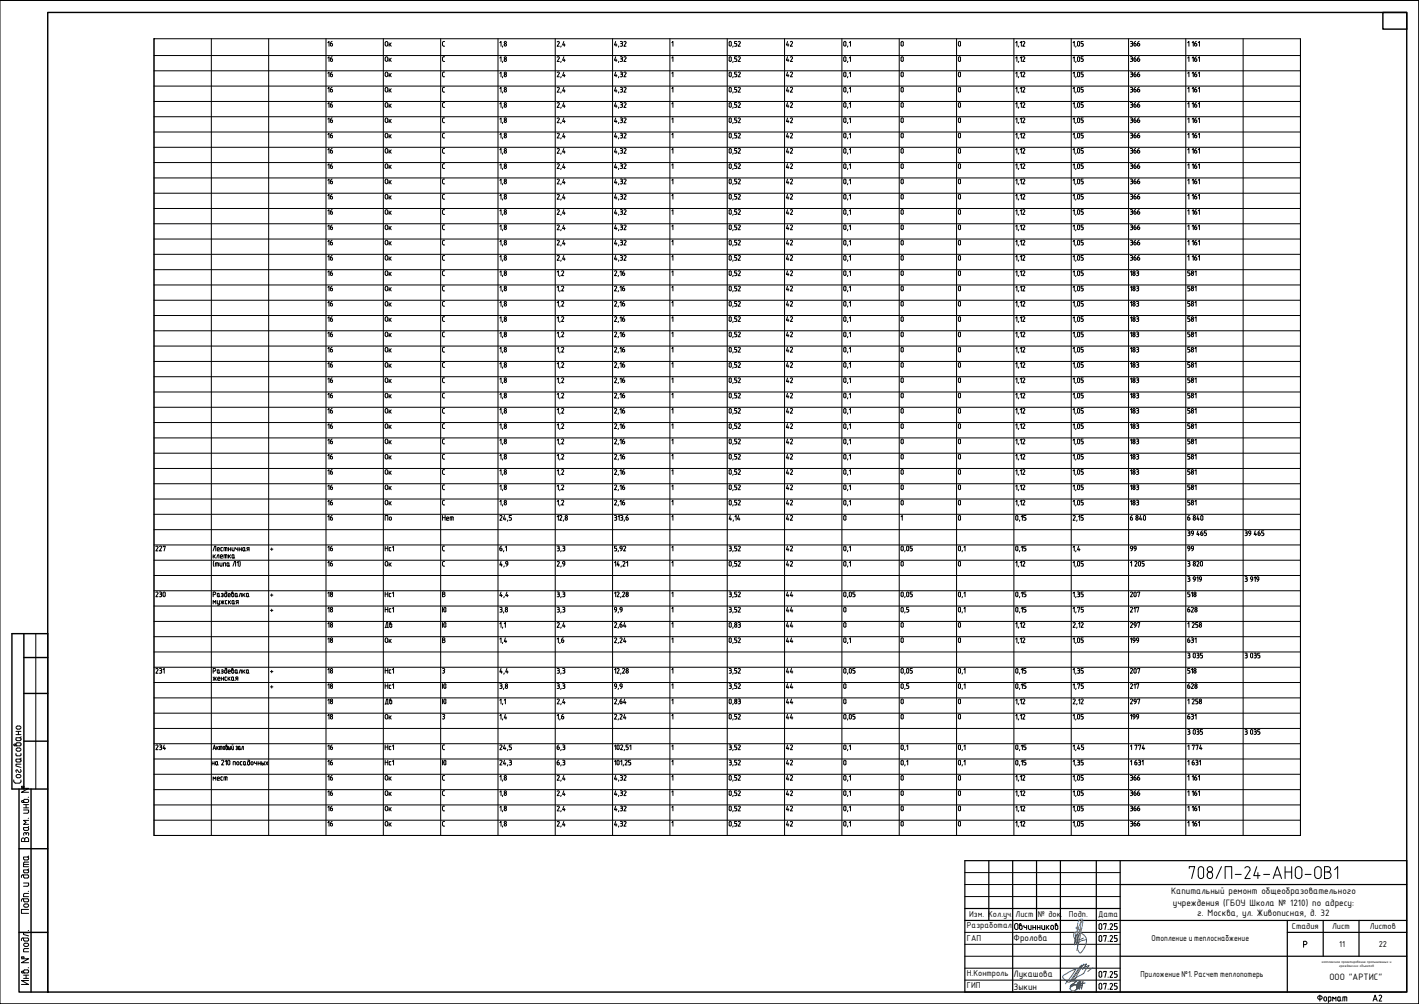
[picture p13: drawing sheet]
<svg xmlns="http://www.w3.org/2000/svg" width="594mm" height="420mm" viewBox="0 0 594 420" stroke-linecap="round" stroke-linejoin="round" font-family="sans-serif">
<defs><g id="words">
<text font-size="8.8" x="496.7" y="369">708/П-24-АНО-ОВ1</text>
<g font-size="5.7">
<text x="255.1" y="257.9">9,9</text>
<text x="183.4" y="283.3">З</text>
<text x="183.4" y="302.7">З</text>
</g>
<g font-size="5.3">
<text x="136.2" y="20.5">16</text>
<text x="472" y="20.5">366</text>
<text x="136.2" y="33.5">16</text>
<text x="160.2" y="33.5">Ок</text>
<text x="328.1" y="33.5">42</text>
<text x="472" y="33.5">366</text>
<text x="136.2" y="39.9">16</text>
<text x="160.2" y="39.9">Ок</text>
<text x="328.1" y="39.9">42</text>
<text x="472" y="39.9">366</text>
<text x="136.2" y="46.2">16</text>
<text x="160.2" y="46.2">Ок</text>
<text x="328.1" y="46.2">42</text>
<text x="472" y="46.2">366</text>
<text x="136.2" y="52.6">16</text>
<text x="160.2" y="52.6">Ок</text>
<text x="328.1" y="52.6">42</text>
<text x="472" y="52.6">366</text>
<text x="136.2" y="58.9">16</text>
<text x="328.1" y="58.9">42</text>
<text x="472" y="58.9">366</text>
<text x="136.2" y="78.3">16</text>
<text x="160.2" y="78.3">Ок</text>
<text x="328.1" y="78.3">42</text>
<text x="472" y="78.3">366</text>
<text x="136.2" y="84.7">16</text>
<text x="160.2" y="84.7">Ок</text>
<text x="328.1" y="84.7">42</text>
<text x="472" y="84.7">366</text>
<text x="136.2" y="91">16</text>
<text x="160.2" y="91">Ок</text>
<text x="328.1" y="91">42</text>
<text x="472" y="91">366</text>
<text x="136.2" y="97.4">16</text>
<text x="160.2" y="97.4">Ок</text>
<text x="328.1" y="97.4">42</text>
<text x="472" y="97.4">366</text>
<text x="136.2" y="103.7">16</text>
<text x="160.2" y="103.7">Ок</text>
<text x="328.1" y="103.7">42</text>
<text x="472" y="103.7">366</text>
<text x="136.2" y="110.1">16</text>
<text x="328.1" y="110.1">42</text>
<text x="472" y="110.1">366</text>
<text x="136.2" y="123.1">16</text>
<text x="160.2" y="123.1">Ок</text>
<text x="328.1" y="123.1">42</text>
<text x="136.2" y="129.5">16</text>
<text x="160.2" y="129.5">Ок</text>
<text x="328.1" y="129.5">42</text>
<text x="136.2" y="135.8">16</text>
<text x="160.2" y="135.8">Ок</text>
<text x="328.1" y="135.8">42</text>
<text x="136.2" y="142.2">16</text>
<text x="160.2" y="142.2">Ок</text>
<text x="328.1" y="142.2">42</text>
<text x="136.2" y="148.5">16</text>
<text x="160.2" y="148.5">Ок</text>
<text x="328.1" y="148.5">42</text>
<text x="136.2" y="154.9">16</text>
<text x="136.2" y="167.9">16</text>
<text x="160.2" y="167.9">Ок</text>
<text x="328.1" y="167.9">42</text>
<text x="136.2" y="174.3">16</text>
<text x="160.2" y="174.3">Ок</text>
<text x="328.1" y="174.3">42</text>
<text x="136.2" y="180.6">16</text>
<text x="160.2" y="180.6">Ок</text>
<text x="328.1" y="180.6">42</text>
<text x="136.2" y="187">16</text>
<text x="160.2" y="187">Ок</text>
<text x="328.1" y="187">42</text>
<text x="136.2" y="193.3">16</text>
<text x="328.1" y="193.3">42</text>
<text x="136.2" y="199.7">16</text>
<text x="136.2" y="212.7">16</text>
<text x="160.2" y="212.7">Ок</text>
<text x="328.1" y="212.7">42</text>
<text x="136.2" y="219.1">16</text>
<text x="160.2" y="219.1">По</text>
<text x="184.1" y="219.1">Нет</text>
<text x="328.1" y="219.1">42</text>
<text x="63.9" y="231.8">227</text>
<text x="136.2" y="231.8">16</text>
<text x="328.1" y="231.8">42</text>
<text x="471" y="231.8">99</text>
<text x="494.9" y="231.8">99</text>
<text x="136.2" y="238.1">16</text>
<text x="160.2" y="238.1">Ок</text>
<text x="328.1" y="238.1">42</text>
<text x="328.1" y="257.5">44</text>
<text x="496" y="257.5">628</text>
<text x="160.2" y="263.9">Дв</text>
<text x="328.1" y="263.9">44</text>
<text x="472" y="263.9">297</text>
<text x="160.2" y="270.2">Ок</text>
<text x="328.1" y="270.2">44</text>
<text x="328.1" y="282.9">44</text>
<text x="472" y="282.9">207</text>
<text x="255.1" y="289.6">9,9</text>
<text x="496" y="289.3">628</text>
<text x="160.2" y="296">Дв</text>
<text x="160.2" y="302.3">Ок</text>
<text x="328.1" y="302.3">44</text>
<text x="63.9" y="315">234</text>
<text x="136.2" y="315">16</text>
<text x="328.1" y="315">42</text>
<text x="136.2" y="321.4">16</text>
<text x="328.1" y="321.4">42</text>
<text x="136.2" y="327.7">16</text>
<text x="160.2" y="327.7">Ок</text>
<text x="328.1" y="327.7">42</text>
<text x="472" y="327.7">366</text>
<text x="136.2" y="334.1">16</text>
<text x="472" y="334.1">366</text>
<text x="136.2" y="347.1">16</text>
<text x="160.2" y="347.1">Ок</text>
<text x="328.1" y="347.1">42</text>
<text x="472" y="347.1">366</text>
</g>
<g font-size="4.9">
<text x="160.2" y="20.5">Ок</text>
<text x="328.1" y="20.5">42</text>
<text x="136.2" y="26.8">16</text>
<text x="160.2" y="26.8">Ок</text>
<text x="328.1" y="26.8">42</text>
<text x="472" y="26.8">366</text>
<text x="160.2" y="58.9">Ок</text>
<text x="136.2" y="65.3">16</text>
<text x="160.2" y="65.3">Ок</text>
<text x="328.1" y="65.3">42</text>
<text x="472" y="65.3">366</text>
<text x="136.2" y="71.6">16</text>
<text x="160.2" y="71.6">Ок</text>
<text x="328.1" y="71.6">42</text>
<text x="472" y="71.6">366</text>
<text x="160.2" y="110.1">Ок</text>
<text x="136.2" y="116.4">16</text>
<text x="160.2" y="116.4">Ок</text>
<text x="328.1" y="116.4">42</text>
<text x="472" y="116.4">183</text>
<text x="496" y="116.4">581</text>
<text x="160.2" y="154.9">Ок</text>
<text x="328.1" y="154.9">42</text>
<text x="472" y="154.9">183</text>
<text x="496" y="154.9">581</text>
<text x="136.2" y="161.2">16</text>
<text x="160.2" y="161.2">Ок</text>
<text x="328.1" y="161.2">42</text>
<text x="472" y="161.2">183</text>
<text x="496" y="161.2">581</text>
<text x="160.2" y="193.3">Ок</text>
<text x="160.2" y="199.7">Ок</text>
<text x="328.1" y="199.7">42</text>
<text x="472" y="199.7">183</text>
<text x="496" y="199.7">581</text>
<text x="136.2" y="206">16</text>
<text x="160.2" y="206">Ок</text>
<text x="328.1" y="206">42</text>
<text x="472" y="206">183</text>
<text x="496" y="206">581</text>
<text x="87.8" y="234.9">клетка</text>
<text x="63.9" y="250.8">230</text>
<text x="136.2" y="250.8">18</text>
<text x="160.2" y="250.8">Нс1</text>
<text x="328.1" y="250.8">44</text>
<text x="472" y="250.8">207</text>
<text x="496" y="250.8">518</text>
<text x="87.8" y="254.4">мужская</text>
<text x="140.1" y="257.5" transform="rotate(-90 140.1 257.5)">18</text>
<text x="140.1" y="263.9" transform="rotate(-90 140.1 263.9)">18</text>
<text x="140.1" y="270.2" transform="rotate(-90 140.1 270.2)">18</text>
<text x="140.1" y="282.9" transform="rotate(-90 140.1 282.9)">18</text>
<text x="136.2" y="289.3">18</text>
<text x="160.2" y="289.3">Нс1</text>
<text x="328.1" y="289.3">44</text>
<text x="136.2" y="295.6">18</text>
<text x="328.1" y="295.6">44</text>
<text x="472" y="295.6">297</text>
<text x="140.1" y="302.3" transform="rotate(-90 140.1 302.3)">18</text>
<text x="160.2" y="334.1">Ок</text>
<text x="328.1" y="334.1">42</text>
<text x="136.2" y="340.4">16</text>
<text x="160.2" y="340.4">Ок</text>
<text x="328.1" y="340.4">42</text>
<text x="472" y="340.4">366</text>
</g>
<g font-size="4.4">
<text x="87.8" y="286.1">женская</text>
<text x="87.8" y="327.7">мест</text>
</g>
<g font-size="4.2">
<text x="490.3" y="374.3">Капитальный ремонт общеобразовательного</text>
<text x="491" y="379">учреждения (ГБОУ Школа № 1210) по адресу:</text>
<text x="501.3" y="383.5">г. Москва, ул. Живописная, д. 32</text>
<text x="424.3" y="394">Фролова</text>
<text x="424.3" y="408.9">Лукашова</text>
<text x="556.6" y="410">ООО &quot;АРТИС&quot;</text>
<text x="424.3" y="414.4">Зыкин</text>
</g>
<g font-size="3.9">
<text x="405.8" y="383.9">Изм. Кол.уч.</text>
<text x="425.2" y="383.9">Лист</text>
<text x="434.4" y="383.9">№ док.</text>
<text x="447.5" y="383.9">Подп.</text>
<text x="459.7" y="383.9">Дата</text>
<text x="404.8" y="388.5">Разработал</text>
<text x="540.9" y="388.9">Стадия</text>
<text x="557.7" y="388.9">Лист</text>
<text x="573.4" y="388.9">Листов</text>
<text x="404.8" y="393.7">ГАП</text>
<text x="560.6" y="396.4">11</text>
<text x="577.2" y="396.4">22</text>
<text x="404.8" y="413.6">ГИП</text>
<text x="404.8" y="408.6">Н.Контроль</text>
</g>
<g font-size="3.5">
<text x="112.2" y="231.4">+</text>
<text x="482" y="393.7">Отопление и теплоснабжение</text>
<text x="477.5" y="408.8">Приложение №1. Расчет теплопотерь</text>
</g>
<g font-size="1.6">
<text x="553.4" y="403">комплексное проектирование промышленных и</text>
<text x="560.7" y="404.7">гражданских объектов</text>
</g>
</g></defs>
<g fill="none" stroke="#000" stroke-width=".42">
<path d="M64.5 16.2h479.9v333.4h-479.9zM64.5 16.2v333.4h479.9v-333.4M88.5 16.2v333.4M112.5 16.2v333.4M136.5 16.2v333.4M160.5 16.2v333.4M184.5 16.2v333.4M185.3 17.9l.1 1.2 .4 .2M185.8 19.3h.3M186.1 17.4h-.6l-.2 .4M208.5 16.2v333.4M209.3 17.9l.5-.5v1.9"/>
<path d="M210.5 19.3l-.2 .4M232.5 16.2v333.4M233.3 17.6l.4-.3 .5 .4-.9 1.6h.8M234.9 19.3l-.2 .4M236.1 17.4l-.6 1.4h1.1M236.3 18.3v1M256.5 16.2v333.4M257.8 17.4l-.5 1.4h1M257.9 18.3v1M259.1 19.3l-.2 .4M259.7 17.4h.4M259.9 18.2l.7 .2v.6l-.2 .3h-.7"/>
<path d="M260.2 17.3l.4 .5-.4 .4M261.2 17.6l.4-.3 .5 .4-.9 1.6h.9M280.5 16.2v333.4M281.3 17.9l.4-.5v1.9M304.5 16.2v333.4M305.3 17.5l.4-.2 .4 .2-.2 1.7-.6-.1zM307 19.3l-.3 .4M308.4 18.6l-.1 .7h-.7M308.4 17.4h-.8v.8l.7 .1 .2 .3M309 17.6l.4-.3 .6 .4-1 1.6h1M328.5 16.2v333.4M352.5 16.2v333.4"/>
<path d="M353.3 17.5l.4-.2 .4 .2-.2 1.7-.6-.1zM355 19.3l-.2 .4M355.6 17.9l.5-.5v1.9M376.5 16.2v333.4M377.2 17.8v1.1M377.3 17.8l.4-.5 .5 .5-.1 1.3-.6 .1-.2-.3M400.5 16.2v333.4M401.3 17.5l.4-.2 .4 .2-.2 1.7-.6-.1zM424.5 16.2v333.4M425.2 17.9l.5-.5v1.9M426.5 19.3l-.2 .4M427.1 17.9l.5-.5v1.9"/>
<path d="M428.1 17.6l.4-.3 .5 .4-.8 1.6h.8M448.5 16.2v333.4M449.2 17.9l.5-.5v1.9M450.5 19.3l-.2 .4M451.2 17.5l.3-.2 .4 .2-.1 1.7-.6-.1zM453.2 18.2l.3 .4M453.5 18.6l-.2 .7h-.7M453.5 17.4h-.9v.8h.5M472.5 16.2v333.4M496.4 16.2v333.4M497.2 17.9l.6-.5v1.9M499.1 17.9l.5-.5v1.9"/>
<path d="M500.9 17.3l-.7 .9M501.1 18.6l-.3 .6h-.4l-.2-.3M501.1 18.6l-.2-.3-.8-.1v.7M501.6 17.9l.6-.5v1.9M520.4 16.2v333.4M64.5 23.2h479.9M64.5 29.6h479.9M64.5 36h479.9M185.3 31.6l.2 .5h.6M185.3 38l.2 .5 .6 .1M186.1 23.7l-.7 .3-.1 1.2 .8 .5M186.1 30.1l-.7 .3-.1 1.3"/>
<path d="M186.1 36.5l-.7 .3-.1 1.3M209.3 24.3l.5-.6v2M209.3 30.6l.5-.5v2M209.3 37l.5-.5v2.1M210.5 25.7l-.2 .5M210.5 32l-.2 .6M210.5 38.4l-.2 .5M233.3 24l.4-.3 .5 .4-.9 1.6h.8M233.3 30.4l.4-.3 .5 .4-.9 1.6h.8M233.3 36.7l.6-.2 .3 .7M234.1 37.2l-.8 1.4h.8M234.9 25.7l-.2 .5"/>
<path d="M234.9 32l-.2 .6M234.9 38.4l-.2 .5M236.1 23.7l-.6 1.5h1.1M236.1 30.1l-.6 1.6h1.1M236.1 36.5l-.6 1.6h1.1M236.3 24.8v.9M236.3 31.2v.9M236.3 37.5v1.1M257.8 23.7l-.5 1.5h1M257.8 30.1l-.5 1.6h1M257.8 36.5l-.5 1.6h1M257.9 24.8v.9"/>
<path d="M257.9 31.2v.9M257.9 37.5v1.1M259.1 25.7l-.2 .5M259.1 32l-.2 .6M259.1 38.4l-.2 .5M259.7 23.7h.4M259.7 30.1h.4M259.7 36.5h.4M259.9 24.6l.7 .2v.6l-.2 .3h-.7M259.9 31l.7 .1v.7l-.2 .3h-.7M259.9 37.5h.6l.1 .6-.9 .5M260.2 23.7l.4 .5-.4 .4"/>
<path d="M260.2 30.1l.4 .5-.4 .4M260.2 36.5l.4 .5-.4 .4M261.2 24l.4-.3 .5 .4-.9 1.6h.9M261.2 30.4l.4-.3 .5 .4-.9 1.6h.9M261.2 36.7l.6-.2 .3 .7M262 37.2l-.8 1.4h.9M281.3 24.3l.4-.6v2M281.3 30.6l.4-.5v2M281.3 37l.4-.5v2.1M305.3 37v1.3l.4 .2 .4-.2 .1-1.3M305.3 37l.4-.5 .5 .5M305.3 24l.4-.3 .4 .3-.2 1.7-.6-.2z"/>
<path d="M305.3 30.4l.4-.3 .4 .3-.2 1.7-.6-.2zM307 25.7l-.3 .5M307 32l-.3 .6M307 38.4l-.3 .5M308.4 25l-.1 .7h-.7M308.4 23.7h-.8v.9h.7l.2 .4M308.4 30.1h-.8v.9l.7 .1 .2 .6-.2 .4h-.7M308.4 36.5h-.8v1h.7l.2 .6-.2 .4-.7 .1M309 24l.4-.3 .6 .4-1 1.6h1M309 30.4l.4-.3 .6 .4-1 1.6h1M309 36.7l.7-.2 .2 .7M309.9 37.2l-.9 1.4h1"/>
<path d="M353.2 37l.1 1.3 .4 .2 .4-.2 .1-1.3M353.3 37l.4-.5 .5 .5M353.3 24l.4-.3 .4 .3-.2 1.7-.6-.2zM353.3 30.4l.4-.3 .4 .3-.2 1.7-.6-.2zM355 25.7l-.2 .5M355 32l-.2 .6M355 38.4l-.2 .5M355.6 24.3l.5-.6v2M355.6 30.6l.5-.5v2M355.6 37l.5-.5v2.1M377.2 24.2v1.1M377.2 30.6v1.1"/>
<path d="M377.2 37v1.1M377.3 24.2l.4-.5 .5 .5-.1 1.3-.6 .2-.2-.4M377.3 30.6l.4-.5 .5 .5-.1 1.3-.6 .2-.2-.4M377.3 37l.4-.5 .5 .5M378.2 37l-.1 1.3-.6 .2-.2-.4M401.2 37l.1 1.3 .4 .2 .5-.4-.1-1.1M401.3 37l.4-.5 .5 .5M401.3 24l.4-.3 .4 .3-.2 1.7-.6-.2zM401.3 30.4l.4-.3 .4 .3-.2 1.7-.6-.2zM425.2 24.3l.5-.6v2M425.2 30.6l.5-.5v2M425.2 37l.5-.5v2.1"/>
<path d="M426.5 32l-.2 .6M426.5 25.7l-.2 .5M426.5 38.4l-.2 .5M427.1 24.3l.5-.6v2M427.1 30.6l.5-.5v2M427.1 37l.5-.5v2.1M428.1 24l.4-.3 .5 .4-.8 1.6h.8M428.1 30.4l.4-.3 .5 .4-.8 1.6h.8M428.1 36.7l.7-.2 .2 .7M429 37.2l-.8 1.4h.8M449.2 24.3l.5-.6v2M449.2 30.6l.5-.5v2"/>
<path d="M449.2 37l.5-.5v2.1M450.5 25.7l-.2 .5M450.5 32l-.2 .6M450.5 38.4l-.2 .5M451.1 37l.1 1.3 .3 .2 .4-.2 .1-1.3M451.1 37l.4-.5 .5 .5M451.2 24l.3-.3 .4 .3-.1 1.7-.6-.2zM451.2 30.4l.3-.3 .4 .3-.1 1.7-.6-.2zM453.2 24.6l.3 .4M453.2 31l.3 .2v.7l-.9 .2M453.2 37.4l.3 .2v.7l-.9 .3M453.5 25l-.2 .7h-.7"/>
<path d="M453.5 23.7h-.9v.9h.5M453.5 30.1h-.9v.9h.5M453.5 36.5h-.9v1h.5M497.2 24.3l.6-.6v2M497.2 30.6l.6-.5v2M497.2 37l.6-.5v2.1M499.1 24.3l.5-.6v2M499.1 30.6l.5-.5v2M499.1 37l.5-.5v2.1M500.2 31.7l.2 .4a.54 .54 0 0 0 .7-.4 .54 .54 0 0 0-.4-.7h-.6v.7M500.2 38.1l.2 .4a.54 .54 0 0 0 .7-.4 .54 .54 0 0 0-.4-.7l-.6 .1v.6M500.9 23.7l-.7 .9"/>
<path d="M500.9 30.1l-.7 .9M500.9 36.5l-.7 .9M501.1 25l-.3 .7h-.4l-.2-.4M501.1 25l-.2-.4h-.8v.7M501.6 24.3l.6-.6v2M501.6 30.6l.6-.5v2M501.6 37l.6-.5v2.1M64.5 42.5h479.9M64.5 48.9h479.9M64.5 55.2h479.9M185.3 56.3l.1 1.2 .4 .2M185.3 44.4l.5 .5"/>
<path d="M185.8 45h.3M185.8 51.4h.3M185.8 49.4h.3M185.8 57.7h.3M185.8 49.3l-.4 .3-.1 1.2 .5 .5M186.1 42.9l-.7 .3-.1 1.3M186.1 55.8h-.6l-.2 .4M209.3 43.4l.5-.5v2.1M209.3 49.8l.5-.4v2M209.3 56.3l.5-.5v1.9M210.5 44.8l-.2 .5M210.5 51.2l-.2 .5"/>
<path d="M210.5 57.7l-.2 .4M211.1 50.7l.5-.5 .4 .5M211.1 50.7a.46 .46 0 0 0 .5 .6 .46 .46 0 0 0 .4-.6M211.1 57.1l.5-.5 .4 .5M211.1 57.1a.46 .46 0 0 0 .5 .6 .46 .46 0 0 0 .4-.6M233.3 43.2l.4-.3 .5 .5-.9 1.6h.8M233.3 49.6l.4-.3 .5 .4-.9 1.7h.8M233.3 56l.4-.3 .5 .4-.9 1.6h.8M234.9 44.8l-.2 .5M234.9 51.2l-.2 .5M234.9 57.7l-.2 .4M236.1 42.9l-.6 1.6h1.1"/>
<path d="M236.1 49.4l-.6 1.4h1.1M236.1 55.8l-.6 1.4h1.1M236.3 43.9v1.1M236.3 50.3v1.1M236.3 56.7v1M257.8 42.9l-.5 1.6h1M257.8 49.4l-.5 1.4h1M257.8 55.8l-.5 1.4h1M257.9 43.9v1.1M257.9 50.3v1.1M257.9 56.7v1M259.1 44.8l-.2 .5"/>
<path d="M259.1 51.2l-.2 .5M259.1 57.7l-.2 .4M259.7 45h.5M259.7 42.9h.4M259.7 51.4h.5M259.7 49.4h.4M259.7 55.8h.4M259.9 43.9l.7 .1-.1 .7-.3 .2M259.9 50.2l.6 .1 .1 .6M259.9 56.6l.7 .2v.6l-.2 .3h-.7M260.2 42.9l.4 .5-.4 .4M260.2 49.3l.4 .5-.4 .4"/>
<path d="M260.2 55.7l.4 .5-.4 .4M260.6 50.9l-.4 .4M261.2 43.2l.4-.3 .5 .5-.9 1.6h.9M261.2 49.6l.4-.3 .5 .4-.9 1.7h.9M261.2 56l.4-.3 .5 .4-.9 1.6h.9M281.3 43.4l.4-.5v2.1M281.3 49.8l.4-.4v2M281.3 56.3l.4-.5v1.9M305.3 43.4v1.3l.4 .2 .4-.2 .1-1.3M305.3 43.4l.4-.5 .5 .5M305.3 49.8v1.3l.4 .2 .4-.2 .1-1.3M305.3 49.8l.4-.5 .5 .5"/>
<path d="M305.3 55.9l.4-.2 .4 .2-.2 1.7-.6-.1zM307 44.8l-.3 .5M307 51.2l-.3 .5M307 57.7l-.3 .4M307.6 45h.5M307.6 51.4h.5M308.4 42.9h-.8v1l.8 .1v.7l-.3 .2M308.4 49.4h-.8v.8l.7 .1 .1 .6M308.4 55.8h-.8v.8h.7l.2 .7-.2 .4h-.7M308.5 50.9l-.4 .4M309 43.2l.4-.3 .6 .5-1 1.6h1M309 49.6l.4-.3 .6 .4-1 1.7h1"/>
<path d="M309 56l.4-.3 .6 .4-1 1.6h1M353.2 43.4l.1 1.3 .4 .2 .4-.2 .1-1.3M353.2 49.8l.1 1.3 .4 .2 .4-.2 .1-1.3M353.3 43.4l.4-.5 .5 .5M353.3 49.8l.4-.5 .5 .5M353.3 55.9l.4-.2 .4 .2-.2 1.7-.6-.1zM355 44.8l-.2 .5M355 51.2l-.2 .5M355 57.7l-.2 .4M355.6 43.4l.5-.5v2.1M355.6 49.8l.5-.4v2M355.6 56.3l.5-.5v1.9"/>
<path d="M377.2 43.4v1.1M377.2 49.8v1.1M377.2 56.2v1.1M377.3 43.4l.4-.5 .5 .5M377.3 49.8l.4-.5 .5 .5M377.3 56.2l.4-.5 .5 .5-.1 1.3-.6 .1-.2-.3M378.2 43.4l-.1 1.3-.6 .2-.2-.4M378.2 49.8l-.1 1.3-.6 .1-.2-.3M401.2 43.4l.1 1.3 .4 .2 .5-.4-.1-1.1M401.2 49.8l.1 1.3 .4 .2 .5-.4-.1-1.1M401.3 43.4l.4-.5 .5 .5M401.3 49.8l.4-.5 .5 .5"/>
<path d="M401.3 55.9l.4-.2 .4 .2-.2 1.7-.6-.1zM425.2 43.4l.5-.5v2.1M425.2 49.8l.5-.4v2M425.2 56.3l.5-.5v1.9M426.5 44.8l-.2 .5M426.5 51.2l-.2 .5M426.5 57.7l-.2 .4M427.1 43.4l.5-.5v2.1M427.1 49.8l.5-.4v2M427.1 56.3l.5-.5v1.9M428.1 43.2l.4-.3 .5 .5-.8 1.6h.8M428.1 49.6l.4-.3 .5 .4-.8 1.7h.8"/>
<path d="M428.1 56l.4-.3 .5 .4-.8 1.6h.8M449.2 43.4l.5-.5v2.1M449.2 49.8l.5-.4v2M449.2 56.3l.5-.5v1.9M450.5 44.8l-.2 .5M450.5 51.2l-.2 .5M450.5 57.7l-.2 .4M451.1 43.4l.1 1.3 .3 .2 .4-.2 .1-1.3M451.1 43.4l.4-.5 .5 .5M451.1 49.8l.1 1.3 .3 .2 .4-.2 .1-1.3M451.1 49.8l.4-.5 .5 .5M451.2 55.9l.3-.2 .4 .2-.1 1.7-.6-.1z"/>
<path d="M452.6 45h.5M452.6 51.4h.5M453.2 43.8l.3 .7-.4 .4M453.2 50.2l.3 .2v.5M453.2 56.6l.3 .2v.7l-.9 .2M453.5 42.9h-.9v1h.5M453.5 49.4h-.9v.8h.5M453.5 55.8h-.9v.8h.5M453.5 50.9l-.4 .4M497.2 43.4l.6-.5v2.1M497.2 49.8l.6-.4v2M497.2 56.3l.6-.5v1.9"/>
<path d="M499.1 43.4l.5-.5v2.1M499.1 49.8l.5-.4v2M499.1 56.3l.5-.5v1.9M500.2 44.5l.2 .4a.54 .54 0 0 0 .7-.4 .54 .54 0 0 0-.4-.7l-.6 .1v.6M500.2 50.9l.2 .3a.54 .54 0 0 0 .7-.3 .54 .54 0 0 0-.4-.7h-.6v.7M500.2 57.3l.2 .3a.54 .54 0 0 0 .7-.3 .54 .54 0 0 0-.4-.7h-.6v.7M500.9 42.9l-.7 .9M500.9 49.3l-.7 .9M500.9 55.7l-.7 .9M501.6 43.4l.6-.5v2.1M501.6 49.8l.6-.4v2M501.6 56.3l.6-.5v1.9"/>
<path d="M64.5 61.6h479.9M64.5 68h479.9M64.5 74.5h479.9M185.3 62.7l.1 1.2 .4 .2M185.3 69l.1 1.3 .7 .2M185.8 64.1h.3M186.1 62.1l-.6 .1-.2 .4M186.1 68.5l-.6 .1-.2 .4M186.1 74.9l-.7 .3-.1 1.3 .8 .5M209.3 62.7l.5-.6v2M209.3 69l.5-.5v2M209.3 75.4l.5-.5v2.1"/>
<path d="M210.5 64.1l-.2 .5M210.5 70.4l-.2 .6M210.5 76.8l-.2 .5M211.1 63.5l.5-.5 .4 .5M211.1 63.5a.47 .47 0 0 0 .5 .6 .47 .47 0 0 0 .4-.6M233.3 62.4l.4-.3 .5 .4-.9 1.6h.8M233.3 68.8l.4-.3 .5 .4-.9 1.6h.8M233.3 75.1l.4-.2 .5 .4-.9 1.7h.8M234.9 64.1l-.2 .5M234.9 70.4l-.2 .6M234.9 76.8l-.2 .5M236.1 62.1l-.6 1.5h1.1"/>
<path d="M236.1 68.5l-.6 1.6h1.1M236.1 74.9l-.6 1.6h1.1M236.3 63.2v.9M236.3 69.6v.9M236.3 75.9v1.1M257.8 62.1l-.5 1.5h1M257.8 68.5l-.5 1.6h1M257.8 74.9l-.5 1.6h1M257.9 63.2v.9M257.9 69.6v.9M257.9 75.9v1.1M259.1 64.1l-.2 .5"/>
<path d="M259.1 70.4l-.2 .6M259.1 76.8l-.2 .5M259.7 62.1h.4M259.7 68.5h.4M259.7 74.9h.4M259.9 63l.7 .1v.7l-.2 .3h-.7M259.9 69.4l.7 .1v.6l-.2 .4h-.7M259.9 75.9h.4M260.2 62.1l.4 .5-.4 .4M260.2 68.5l.4 .5-.4 .4M260.2 74.9l.4 .5-.4 .4M260.3 75.8l.3 .3"/>
<path d="M260.6 76.2l-.2 .7-.7 .1M261.2 62.4l.4-.3 .5 .4-.9 1.6h.9M261.2 68.8l.4-.3 .5 .4-.9 1.6h.9M261.2 75.1l.4-.2 .5 .4-.9 1.7h.9M281.3 62.7l.4-.6v2M281.3 69l.4-.5v2M281.3 75.4l.4-.5v2.1M305.3 62.4l.4-.3 .4 .3-.2 1.7-.6-.2zM305.3 68.8l.4-.3 .4 .3-.2 1.7-.6-.2zM305.3 75.2l.4-.3 .4 .3-.2 1.7-.6-.2zM307 64.1l-.3 .5M307 70.4l-.3 .6"/>
<path d="M307 76.8l-.3 .5M308.1 75.8l.3 .2v.7l-.8 .3M308.4 62.1h-.8v.9h.7l.2 .7-.2 .4h-.7M308.4 68.5h-.8v.9l.7 .1 .2 .6-.2 .4h-.7M308.4 74.9h-.8v1h.5M309 62.4l.4-.3 .6 .4-1 1.6h1M309 68.8l.4-.3 .6 .4-1 1.6h1M309 75.1l.4-.2 .6 .4-1 1.7h1M353.3 62.4l.4-.3 .4 .3-.2 1.7-.6-.2zM353.3 68.8l.4-.3 .4 .3-.2 1.7-.6-.2zM353.3 75.2l.4-.3 .4 .3-.2 1.7-.6-.2zM355 64.1l-.2 .5"/>
<path d="M355 70.4l-.2 .6M355 76.8l-.2 .5M355.6 62.7l.5-.6v2M355.6 69l.5-.5v2M355.6 75.4l.5-.5v2.1M377.2 62.6v1.1M377.2 69v1.1M377.2 75.4v1.1M377.3 62.6l.4-.5 .5 .5-.1 1.3-.6 .2-.2-.4M377.3 69l.4-.5 .5 .5-.1 1.3-.6 .2-.2-.4M377.3 75.4l.4-.5 .5 .5-.1 1.3-.6 .2-.2-.4M401.3 62.4l.4-.3 .4 .3-.2 1.7-.6-.2z"/>
<path d="M401.3 68.8l.4-.3 .4 .3-.2 1.7-.6-.2zM401.3 75.2l.4-.3 .4 .3-.2 1.7-.6-.2zM425.2 62.7l.5-.6v2M425.2 69l.5-.5v2M425.2 75.4l.5-.5v2.1M426.5 64.1l-.2 .5M426.5 70.4l-.2 .6M426.5 76.8l-.2 .5M427.1 62.7l.5-.6v2M427.1 69l.5-.5v2M427.1 75.4l.5-.5v2.1M428.1 62.4l.4-.3 .5 .4-.8 1.6h.8"/>
<path d="M428.1 68.8l.4-.3 .5 .4-.8 1.6h.8M428.1 75.1l.4-.2 .5 .4-.8 1.7h.8M449.2 62.7l.5-.6v2M449.2 69l.5-.5v2M449.2 75.4l.5-.5v2.1M450.5 70.4l-.2 .6M450.5 64.1l-.2 .5M450.5 76.8l-.2 .5M451.2 62.4l.3-.3 .4 .3-.1 1.7-.6-.2zM451.2 68.8l.3-.3 .4 .3-.1 1.7-.6-.2zM451.2 75.2l.3-.3 .4 .3-.1 1.7-.6-.2zM453.2 63l.3 .2v.7l-.9 .2"/>
<path d="M453.2 69.4l.3 .2v.7l-.9 .2M453.2 75.8l.3 .2v.7l-.9 .3M453.5 62.1h-.9v.9h.5M453.5 68.5h-.9v.9h.5M453.5 74.9h-.9v1h.5M497.2 62.7l.6-.6v2M497.2 69l.6-.5v2M497.2 75.4l.6-.5v2.1M499.1 62.7l.5-.6v2M499.1 69l.5-.5v2M499.1 75.4l.5-.5v2.1M500.2 63.7l.2 .4a.56 .56 0 0 0 .7-.4 .56 .56 0 0 0-.4-.7h-.6v.7"/>
<path d="M500.2 70.1l.2 .4a.54 .54 0 0 0 .7-.4 .54 .54 0 0 0-.4-.7h-.6v.7M500.7 75.9h-.6v.6M500.7 75.8a.51 .51 0 0 1 .3 .8 .51 .51 0 0 1-.8 .1v-.2M500.9 62.1l-.7 .9M500.9 68.5l-.7 .9M500.9 74.9l-.7 .9M501.6 62.7l.6-.6v2M501.6 69l.6-.5v2M501.6 75.4l.6-.5v2.1M64.5 80.9h479.9M64.5 87.2h479.9M64.5 93.6h479.9"/>
<path d="M185.3 82.8l.2 .4 .6 .2M185.3 89.2l.2 .4 .6 .1M185.3 95.6l.5 .5M185.8 96.1h.3M186.1 81.3l-.7 .3-.1 1.2M186.1 87.8l-.7 .2-.1 1.2M186.1 94.1l-.7 .3-.1 1.2M209.3 81.8l.5-.5v2.1M209.3 88.2l.5-.4v1.9M209.3 94.7l.5-.6v2M210.5 83.2l-.2 .5M210.5 89.7l-.2 .4"/>
<path d="M210.5 96.1l-.2 .5M233.3 81.6l.4-.3 .5 .5-.9 1.6h.8M233.3 88l.6-.2 .3 .6M233.3 94.4l.4-.3 .5 .4-.9 1.6h.8M234.1 88.4l-.8 1.3h.8M234.9 83.2l-.2 .5M234.9 89.7l-.2 .4M234.9 96.1l-.2 .5M236.1 81.3l-.6 1.5h1.1M236.1 87.8l-.6 1.4h1.1M236.1 94.1l-.6 1.5h1.1M236.3 82.3v1.1"/>
<path d="M236.3 88.7v1M236.3 95.1v1M257.8 81.3l-.5 1.5h1M257.8 87.8l-.5 1.4h1M257.8 94.1l-.5 1.5h1M257.9 82.3v1.1M257.9 88.7v1M257.9 95.1v1M259.1 83.2l-.2 .5M259.1 89.7l-.2 .4M259.1 96.1l-.2 .5M259.7 81.3h.4"/>
<path d="M259.7 87.8h.4M259.7 94.1h.4M259.9 88.6h.6l.1 .7-.9 .4M259.9 95h.6l.1 .8-.2 .3h-.7M259.9 82.3h.4M260.2 81.3l.4 .5-.4 .4M260.2 87.7l.4 .5-.4 .4M260.2 94.1l.4 .5-.4 .4M260.3 82.2l.3 .3-.1 .6-.8 .3M261.2 81.6l.4-.3 .5 .5-.9 1.6h.9M261.2 88l.6-.2 .3 .6M261.2 94.4l.4-.3 .5 .4-.9 1.6h.9"/>
<path d="M262 88.4l-.8 1.3h.9M281.3 81.8l.4-.5v2.1M281.3 88.2l.4-.4v1.9M281.3 94.7l.4-.6v2M305.3 88.2v1.3l.4 .2 .4-.2 .1-1.3M305.3 88.2l.4-.5 .5 .5M305.3 94.6v1.3l.4 .2 .4-.2 .1-1.3M305.3 94.6l.4-.5 .5 .5M305.3 81.5l.4-.2 .4 .2-.2 1.8-.6-.2zM307 83.2l-.3 .5M307 89.7l-.3 .4M307 96.1l-.3 .5"/>
<path d="M308.1 82.2l.3 .2v.7l-.8 .3M308.4 81.3h-.8v1h.5M308.4 87.8h-.8v.8l.7 .1 .2 .6-.2 .3-.7 .1M308.4 94.1h-.8v.9h.7l.2 .7-.2 .4h-.7M309 81.6l.4-.3 .6 .5-1 1.6h1M309 88l.7-.2 .2 .6M309 94.4l.4-.3 .6 .4-1 1.6h1M309.9 88.4l-.9 1.3h1M353.2 88.2l.1 1.3 .4 .2 .4-.2 .1-1.3M353.2 94.6l.1 1.3 .4 .2 .4-.2 .1-1.3M353.3 88.2l.4-.5 .5 .5M353.3 94.6l.4-.5 .5 .5"/>
<path d="M353.3 81.5l.4-.2 .4 .2-.2 1.8-.6-.2zM355 83.2l-.2 .5M355 89.7l-.2 .4M355 96.1l-.2 .5M355.6 81.8l.5-.5v2.1M355.6 88.2l.5-.4v1.9M355.6 94.7l.5-.6v2M377.2 81.8v1.1M377.2 88.2v1.1M377.2 94.6v1.1M377.3 81.8l.4-.5 .5 .5-.1 1.3-.6 .2-.2-.4M377.3 88.2l.4-.5 .5 .5"/>
<path d="M377.3 94.6l.4-.5 .5 .5M378.2 88.2l-.1 1.3-.6 .1-.2-.3M378.2 94.6l-.1 1.3-.6 .1-.2-.3M401.2 88.2l.1 1.3 .4 .2 .5-.4-.1-1.1M401.2 94.6l.1 1.3 .4 .2 .5-.4-.1-1.1M401.3 88.2l.4-.5 .5 .5M401.3 94.6l.4-.5 .5 .5M401.3 81.5l.4-.2 .4 .2-.2 1.8-.6-.2zM425.2 81.8l.5-.5v2.1M425.2 88.2l.5-.4v1.9M425.2 94.7l.5-.6v2M426.5 83.2l-.2 .5"/>
<path d="M426.5 89.7l-.2 .4M426.5 96.1l-.2 .5M427.1 81.8l.5-.5v2.1M427.1 88.2l.5-.4v1.9M427.1 94.7l.5-.6v2M428.1 81.6l.4-.3 .5 .5-.8 1.6h.8M428.1 88l.7-.2 .2 .6M428.1 94.4l.4-.3 .5 .4-.8 1.6h.8M429 88.4l-.8 1.3h.8M449.2 81.8l.5-.5v2.1M449.2 88.2l.5-.4v1.9M449.2 94.7l.5-.6v2"/>
<path d="M450.5 83.2l-.2 .5M450.5 89.7l-.2 .4M450.5 96.1l-.2 .5M451.1 88.2l.1 1.3 .3 .2 .4-.2 .1-1.3M451.1 88.2l.4-.5 .5 .5M451.1 94.6l.1 1.3 .3 .2 .4-.2 .1-1.3M451.1 94.6l.4-.5 .5 .5M451.2 81.5l.3-.2 .4 .2-.1 1.8-.6-.2zM453.2 82.2l.3 .2v.7l-.9 .3M453.2 88.6l.3 .2v.7l-.9 .2M453.2 95l.3 .2v.7l-.9 .2M453.5 81.3h-.9v1h.5"/>
<path d="M453.5 87.8h-.9v.8h.5M453.5 94.1h-.9v.9h.5M497.2 81.8l.6-.5v2.1M497.2 88.2l.6-.4v1.9M497.2 94.7l.6-.6v2M499.1 81.8l.5-.5v2.1M499.1 88.2l.5-.4v1.9M499.1 94.7l.5-.6v2M500.2 89.3l.2 .3a.54 .54 0 0 0 .7-.3 .54 .54 0 0 0-.4-.7h-.6v.7M500.2 95.7l.2 .3a.54 .54 0 0 0 .7-.3 .54 .54 0 0 0-.4-.7h-.6v.7M500.7 82.3h-.6v.6M500.7 82.2a.51 .51 0 0 1 .3 .7 .51 .51 0 0 1-.8 .2v-.2"/>
<path d="M500.9 81.3l-.7 .9M500.9 87.7l-.7 .9M500.9 94.1l-.7 .9M501.6 81.8l.6-.5v2.1M501.6 88.2l.6-.4v1.9M501.6 94.7l.6-.6v2M64.5 100h479.9M64.5 106.4h479.9M64.5 112.9h479.9M64.5 119.3h479.9M185.3 107.4l.1 1.3 .7 .2M185.3 113.8l.1 1.3 .7 .3"/>
<path d="M185.8 102.5h.3M186.1 100.5l-.6 .1-.2 .4v1l.5 .5M186.1 106.9l-.6 .1-.2 .4M186.1 113.3l-.6 .1-.2 .4M186.1 119.8h-.6l-.2 .4M209.3 101l.5-.5v2M209.3 107.4l.5-.5v2M209.3 113.8l.5-.5v2.1M210.5 102.4l-.2 .6M210.5 108.8l-.2 .5M210.5 115.2l-.2 .5M211.1 101.9l.5-.5 .4 .5"/>
<path d="M211.1 102.1l.5 .4 .4-.4M211.1 108.3l.5-.5 .4 .5M211.1 108.5l.5 .4 .4-.4M211.1 114.7l.5-.5 .4 .5M211.1 114.7a.47 .47 0 0 0 .5 .6 .47 .47 0 0 0 .4-.6M211.1 101.9v.2M211.1 108.3v.2M212 101.9v.2M212 108.3v.2M233.3 113.8l.5-.5v2.1M233.3 100.8l.4-.3 .5 .4-.9 1.6h.8M233.3 107.2l.4-.3 .5 .4-.9 1.6h.8"/>
<path d="M234.5 115.2l-.2 .5M234.9 102.4l-.2 .6M234.9 108.8l-.2 .5M235.1 113.5l.6-.2 .3 .7M235.1 120l.6-.2 .3 .6M236 114l-.9 1.4h.9M236.1 100.5l-.6 1.5h1.1M236.1 106.9l-.6 1.6h1.1M236.3 101.6v.9M236.3 108v.9M257.3 113.5l.4-.2 .5 .4-.9 1.7h.8M257.3 120l.4-.3 .5 .4-.9 1.7h.8"/>
<path d="M257.8 100.5l-.5 1.5h1M257.8 106.9l-.5 1.6h1M257.9 101.6v.9M257.9 108v.9M259 115.2l-.3 .5M259.1 102.4l-.2 .6M259.1 108.8l-.2 .5M259.5 113.8l.6-.5v2.1M259.7 100.5h.4M259.7 106.9h.4M259.9 101.4h.6l.1 .8-.2 .3h-.7M259.9 107.8l.6 .1 .1 .6-.2 .4h-.7"/>
<path d="M260.2 100.5l.4 .5-.4 .4M260.2 106.9l.4 .5-.4 .4M261.2 114.3h-.6l.1 .8 .6 .2 .2-.4M261.2 114.2l.3 .4M261.2 100.8l.4-.3 .5 .4-.9 1.6h.9M261.2 107.2l.4-.3 .5 .4-.9 1.6h.9M261.3 113.3l-.7 .9M261.3 119.7l-.7 .9M261.5 114.6v.3M281.3 101l.4-.5v2M281.3 107.4l.4-.5v2M281.3 113.8l.4-.5v2.1"/>
<path d="M305.3 102.1l.4 .4 .5-.4M305.3 102.1v-1.3l.4-.3 .4 .3 .1 1.3M305.3 108.5l.4 .4 .5-.4M305.3 108.5v-1.3l.4-.3 .4 .3 .1 1.3M305.3 113.5l.4-.2 .4 .2-.2 1.8-.6-.2zM305.3 119.9l.4-.2 .4 .2-.2 1.7-.6-.1zM307 102.4l-.3 .6M307 108.8l-.3 .5M307 115.2l-.3 .5M308.1 114.2l.3 .2v.7l-.8 .3M308.4 100.5h-.8v.9l.7 .1 .2 .6-.2 .4h-.7M308.4 106.9h-.8v.9l.7 .1 .2 .6-.2 .4h-.7"/>
<path d="M308.4 113.3h-.8v1h.5M308.4 119.8h-.8v.9h.5M309 100.8l.4-.3 .6 .4-1 1.6h1M309 107.2l.4-.3 .6 .4-1 1.6h1M309 113.5l.4-.2 .6 .4-1 1.7h1M309 120l.4-.3 .6 .4-1 1.7h1M353.2 102.1l.1-1.3 .4-.3 .4 .3 .1 1.3M353.2 108.5l.1-1.3 .4-.3 .4 .3 .1 1.3M353.3 102.1l.4 .4 .5-.4M353.3 108.5l.4 .4 .5-.4M353.3 113.5l.4-.2 .4 .2-.2 1.8-.6-.2zM353.3 119.9l.4-.2 .4 .2-.2 1.7-.6-.1z"/>
<path d="M355 102.4l-.2 .6M355 108.8l-.2 .5M355 115.2l-.2 .5M355.6 101l.5-.5v2M355.6 107.4l.5-.5v2M355.6 113.8l.5-.5v2.1M377.2 101v1.1M377.2 107.4v1.1M377.2 113.8v1.1M377.3 102.1l.4 .4 .5-.4M377.3 101l.2-.4 .6 .2 .1 1.3M377.3 108.5l.4 .4 .5-.4"/>
<path d="M377.3 107.4l.2-.4 .6 .2 .1 1.3M377.3 113.8l.4-.5 .5 .5-.1 1.3-.6 .2-.2-.4M401.2 102.1l.1-1.3 .4-.3 .5 .5-.1 1.1M401.2 108.5l.1-1.3 .4-.3 .5 .5-.1 1.1M401.3 102.1l.4 .4 .5-.4M401.3 108.5l.4 .4 .5-.4M401.3 113.5l.4-.2 .4 .2-.2 1.8-.6-.2zM401.3 119.9l.4-.2 .4 .2-.2 1.7-.6-.1zM425.2 101l.5-.5v2M425.2 107.4l.5-.5v2M425.2 113.8l.5-.5v2.1M426.5 102.4l-.2 .6"/>
<path d="M426.5 108.8l-.2 .5M426.5 115.2l-.2 .5M427.1 101l.5-.5v2M427.1 107.4l.5-.5v2M427.1 113.8l.5-.5v2.1M428.1 100.8l.4-.3 .5 .4-.8 1.6h.8M428.1 107.2l.4-.3 .5 .4-.8 1.6h.8M428.1 113.5l.4-.2 .5 .4-.8 1.7h.8M428.1 120l.4-.3 .5 .4-.8 1.7h.8M449.2 101l.5-.5v2M449.2 107.4l.5-.5v2M449.2 113.8l.5-.5v2.1"/>
<path d="M450.5 102.4l-.2 .6M450.5 108.8l-.2 .5M450.5 115.2l-.2 .5M451.1 102.1l.4 .4 .5-.4M451.1 102.1l.1-1.3 .3-.3 .4 .3 .1 1.3M451.1 108.5l.4 .4 .5-.4M451.1 108.5l.1-1.3 .3-.3 .4 .3 .1 1.3M451.2 113.5l.3-.2 .4 .2-.1 1.8-.6-.2zM451.2 119.9l.3-.2 .4 .2-.1 1.7-.6-.1zM453.2 101.4l.3 .2v.7l-.9 .2M453.2 107.8l.3 .2v.7l-.9 .2M453.2 114.2l.3 .2v.7l-.9 .3"/>
<path d="M453.5 100.5h-.9v.9h.5M453.5 106.9h-.9v.9h.5M453.5 113.3h-.9v1h.5M453.5 119.8h-.9v.9h.5M475.8 119.8l.9 .1v.5l-.4 .2M497.2 101l.6-.5v2M497.2 107.4l.6-.5v2M498.1 119.8h-.9v.9h.6M499.1 101l.5-.5v2M499.1 107.4l.5-.5v2M500.1 102.1v-.7l.8 .1 .2 .6M500.1 108.5v-.7l.8 .1 .2 .6"/>
<path d="M500.2 102.1l.4 .4 .5-.4M500.2 108.5l.4 .4 .5-.4M500.9 100.5l-.7 .9M500.9 106.9l-.7 .9M501.6 101l.6-.5v2M501.6 107.4l.6-.5v2M64.5 125.6h479.9M64.5 132h479.9M64.5 138.4h479.9M185.3 120.2l.1 1.3 .7 .3M185.3 134l.2 .4 .6 .1M186.1 126.2l-.7 .2-.1 1.2 .8 .5"/>
<path d="M186.1 132.5l-.7 .3-.1 1.2M186.1 138.9l-.7 .3-.1 1.3 .2 .4h.6M209.3 120.2l.5-.4v2M209.3 126.7l.5-.5v1.9M209.3 133.1l.5-.6v2M209.3 139.4l.5-.5v2M210.5 121.6l-.2 .5M210.5 128.1l-.2 .4M210.5 134.5l-.2 .5M233.3 120.2l.5-.4v2M233.3 126.7l.5-.5v1.9M233.3 133.1l.5-.6v2"/>
<path d="M233.3 139.4l.5-.5v2M234.5 121.6l-.2 .5M234.5 128.1l-.2 .4M234.5 134.5l-.2 .5M235.1 126.4l.6-.2 .3 .6M235.1 132.8l.6-.3 .3 .7M235.1 139.2l.6-.3 .3 .7M236 120.4l-.9 1.4h.9M236 126.8l-.9 1.3h.9M236 133.2l-.9 1.3h.9M236 139.6l-.9 1.3h.9M257.3 126.4l.4-.3 .5 .4-.9 1.6h.8"/>
<path d="M257.3 132.8l.4-.3 .5 .4-.9 1.6h.8M257.3 139.2l.6-.3 .3 .7M258.1 139.6l-.8 1.3h.8M259 134.5l-.3 .5M259 121.6l-.3 .5M259 128.1l-.3 .4M259.5 120.2l.6-.4v2M259.5 126.7l.6-.5v1.9M259.5 133.1l.6-.6v2M259.5 139.4l.6-.5v2M260.6 133.4l.3 1.1h.4l.2-.4M260.6 139.8l.3 1.1h.4l.2-.4"/>
<path d="M260.6 139.8l.8 .1 .1 .3M260.6 133.4h.6M261.2 120.7h-.6l.1 .8 .6 .1 .2-.3M261.2 127h-.6l.1 .9 .6 .1 .2-.3M261.2 120.6l.3 .4M261.2 127l.3 .4M261.2 133.4l.3 .4M261.3 126.1l-.7 .9M261.3 132.5l-.7 .9M261.3 138.9l-.7 .9M261.5 121v.3M261.5 127.4v.3"/>
<path d="M261.5 133.8v.3M281.3 120.2l.4-.4v2M281.3 126.7l.4-.5v1.9M281.3 133.1l.4-.6v2M281.3 139.4l.4-.5v2M305.3 126.3l.4-.2 .4 .2-.2 1.7-.6-.1zM305.3 132.8l.4-.3 .4 .3-.2 1.7-.6-.2zM305.3 139.2l.4-.3 .4 .3-.2 1.7-.6-.2zM307 121.6l-.3 .5M307 128.1l-.3 .4M307 134.5l-.3 .5M308.1 120.6l.3 .2v.7l-.8 .3"/>
<path d="M308.1 127l.3 .2v.6M308.1 133.4l.3 .2v.7l-.8 .2M308.4 126.2h-.8v.8h.5M308.4 132.5h-.8v.9h.5M308.4 138.9h-.8v.9l.7 .1 .2 .3M308.5 127.7l-.2 .4h-.7M309 126.4l.4-.3 .6 .4-1 1.6h1M309 132.8l.4-.3 .6 .4-1 1.6h1M309 139.2l.7-.3 .2 .7M309.9 139.6l-.9 1.3h1M353.3 126.3l.4-.2 .4 .2-.2 1.7-.6-.1zM353.3 132.8l.4-.3 .4 .3-.2 1.7-.6-.2z"/>
<path d="M353.3 139.2l.4-.3 .4 .3-.2 1.7-.6-.2zM355 121.6l-.2 .5M355 128.1l-.2 .4M355 134.5l-.2 .5M355.6 120.2l.5-.4v2M355.6 126.7l.5-.5v1.9M355.6 133.1l.5-.6v2M355.6 139.4l.5-.5v2M377.2 120.2v1.1M377.2 126.6v1.1M377.2 133v1.1M377.2 139.4v1.1"/>
<path d="M377.3 120.2l.4-.5 .5 .5-.1 1.3-.6 .1-.2-.3M377.3 126.6l.4-.5 .5 .5-.1 1.3-.6 .1-.2-.3M377.3 133l.4-.5 .5 .5-.1 1.3-.6 .2-.2-.4M377.3 139.4l.4-.5 .5 .5-.1 1.3-.6 .2-.2-.4M401.3 126.3l.4-.2 .4 .2-.2 1.7-.6-.1zM401.3 132.8l.4-.3 .4 .3-.2 1.7-.6-.2zM401.3 139.2l.4-.3 .4 .3-.2 1.7-.6-.2zM425.2 120.2l.5-.4v2M425.2 126.7l.5-.5v1.9M425.2 133.1l.5-.6v2M425.2 139.4l.5-.5v2M426.5 121.6l-.2 .5"/>
<path d="M426.5 128.1l-.2 .4M426.5 134.5l-.2 .5M427.1 120.2l.5-.4v2M427.1 126.7l.5-.5v1.9M427.1 133.1l.5-.6v2M427.1 139.4l.5-.5v2M428.1 126.4l.4-.3 .5 .4-.8 1.6h.8M428.1 132.8l.4-.3 .5 .4-.8 1.6h.8M428.1 139.2l.7-.3 .2 .7M429 139.6l-.8 1.3h.8M449.2 120.2l.5-.4v2M449.2 126.7l.5-.5v1.9"/>
<path d="M449.2 133.1l.5-.6v2M449.2 139.4l.5-.5v2M450.5 121.6l-.2 .5M450.5 128.1l-.2 .4M450.5 134.5l-.2 .5M451.2 126.3l.3-.2 .4 .2-.1 1.7-.6-.1zM451.2 132.8l.3-.3 .4 .3-.1 1.7-.6-.2zM451.2 139.2l.3-.3 .4 .3-.1 1.7-.6-.2zM453.2 120.6l.3 .2v.7l-.9 .3M453.2 127l.3 .2v.6M453.2 133.4l.3 .2v.7l-.9 .2M453.2 139.8l.3 .4"/>
<path d="M453.5 126.2h-.9v.8h.5M453.5 132.5h-.9v.9h.5M453.5 138.9h-.9v.9h.5M453.5 127.7l-.2 .4h-.7M473.2 120.2l.6-.4v2M473.2 126.7l.6-.5v1.9M473.2 133.1l.6-.6v2M473.2 139.4l.6-.5v2M475.8 126.2l.9 .1v.5l-.4 .2M475.8 132.5l.9 .3v.4l-.4 .2M475.8 138.9l.9 .3v.4l-.4 .2M476 120.7h.4"/>
<path d="M476 127h.4M476 133.4h.4M476 139.8h.4M476.4 120.6l.3 .3M476.4 127l.3 .3M476.4 133.4l.3 .3M476.4 139.8l.3 .3M476.7 120.9v.4M476.7 127.3v.5M476.7 133.7v.5M476.7 121.3l-.2 .4-.7 .1M476.7 127.7l-.2 .4h-.7"/>
<path d="M476.7 134.1l-.2 .4h-.7M497.8 120.6l.4 .4M497.8 127l.4 .4M497.8 133.4l.4 .4M498.1 126.2h-.9v.8h.6M498.1 132.5h-.9v.9h.6M498.1 138.9h-.9v.9l.8 .1 .2 .3M498.1 121v.3M498.1 127.4v.4M498.1 133.8v.4M498.2 121.3l-.2 .4-.8 .1M498.2 127.7l-.2 .4h-.8"/>
<path d="M498.2 134.1l-.2 .4h-.8M500.3 120.2l.5-.4v2M500.3 126.7l.5-.5v1.9M500.3 133.1l.5-.6v2M500.3 139.4l.5-.5v2M64.5 144.8h479.9M64.5 151.3h479.9M64.5 157.6h479.9M185.3 158.6l.1 1.3 .7 .2M186.1 145.3l-.7 .3-.1 1.3 .8 .5M186.1 151.7l-.7 .3-.1 1.2 .8 .6M186.1 158.2h-.6l-.2 .4"/>
<path d="M209.3 145.8l.5-.5v2.1M209.3 152.2l.5-.5v2.1M209.3 158.6l.5-.4v1.9M210.5 140.8l-.2 .6M210.5 147.2l-.2 .5M210.5 153.6l-.2 .5M211.1 153.1l.5-.5 .4 .5M211.1 153.3l.5 .4 .4-.4M211.1 159.7a.47 .47 0 0 1 .5-.7 .47 .47 0 0 1 .4 .7M211.1 159.7l.5 .4 .4-.4M211.1 153.1v.2M212 153.1v.2"/>
<path d="M233.3 145.8l.5-.5v2.1M233.3 152.2l.5-.5v2.1M233.3 158.6l.5-.4v1.9M234.5 140.8l-.2 .6M234.5 147.2l-.2 .5M234.5 153.6l-.2 .5M235.1 145.5l.6-.2 .3 .7M235.1 152l.6-.2 .3 .6M235.1 158.4l.6-.2 .3 .6M236 146l-.9 1.4h.9M236 152.4l-.9 1.4h.9M236 158.8l-.9 1.3h.9"/>
<path d="M257.3 145.5l.4-.2 .5 .4-.9 1.7h.8M257.3 152l.4-.3 .5 .5-.9 1.6h.8M257.3 158.4l.4-.3 .5 .4-.9 1.6h.8M259 140.8l-.3 .6M259 147.2l-.3 .5M259 153.6l-.3 .5M259.5 145.8l.6-.5v2.1M259.5 152.2l.6-.5v2.1M259.5 158.6l.6-.4v1.9M260.6 146.3l.3 1h.4l.2-.4M260.6 146.3h.8l.1 .3M260.6 153.3l.5 .4 .4-.4"/>
<path d="M260.6 159.7l.5 .4 .4-.4M261.2 152.7h-.6v.6M261.2 159h-.6v.7M261.2 152.6l.3 .4M261.2 159l.3 .4M261.3 145.3l-.7 .9M261.3 151.7l-.7 .9M261.3 158.1l-.7 .9M261.5 140.2v.3M261.5 146.6v.3M261.5 153v.3M261.5 159.4v.3"/>
<path d="M281.3 145.8l.4-.5v2.1M281.3 152.2l.4-.5v2.1M281.3 158.6l.4-.4v1.9M305.3 153.3l.4 .4 .5-.4M305.3 153.3v-1.4l.4-.2 .4 .2 .1 1.4M305.3 159.7l.4 .4 .5-.4M305.3 159.7v-1.4l.4-.2 .4 .2 .1 1.4M305.3 145.6l.4-.3 .4 .3-.2 1.7-.6-.2zM307 140.8l-.3 .6M307 147.2l-.3 .5M307 153.6l-.3 .5M308.1 152.6l.3 .2v.7l-.8 .3"/>
<path d="M308.1 159l.3 .2v.7l-.8 .2M308.4 140.2l-.1 .7h-.7M308.4 146.6l-.1 .7-.7 .1M308.4 145.3h-.8v1h.7l.2 .3M308.4 151.7h-.8v1h.5M308.4 158.2h-.8v.8h.5M309 145.5l.4-.2 .6 .4-1 1.7h1M309 152l.4-.3 .6 .5-1 1.6h1M309 158.4l.4-.3 .6 .4-1 1.6h1M353.2 153.3l.1-1.4 .4-.2 .4 .2 .1 1.4M353.2 159.7l.1-1.4 .4-.2 .4 .2 .1 1.4M353.3 153.3l.4 .4 .5-.4"/>
<path d="M353.3 159.7l.4 .4 .5-.4M353.3 145.6l.4-.3 .4 .3-.2 1.7-.6-.2zM355 140.8l-.2 .6M355 147.2l-.2 .5M355 153.6l-.2 .5M355.6 145.8l.5-.5v2.1M355.6 152.2l.5-.5v2.1M355.6 158.6l.5-.4v1.9M377.2 145.8v1.1M377.2 152.2v1.1M377.2 158.6v1.1M377.3 145.8l.4-.5 .5 .5-.1 1.3-.6 .2-.2-.4"/>
<path d="M377.3 153.3l.4 .4 .5-.4M377.3 152.2l.2-.4 .6 .1 .1 1.4M377.3 159.7l.4 .4 .5-.4M377.3 158.6l.2-.4 .6 .1 .1 1.4M401.2 153.3l.1-1.4 .4-.2 .5 .5-.1 1.1M401.2 159.7l.1-1.4 .4-.2 .5 .5-.1 1.1M401.3 153.3l.4 .4 .5-.4M401.3 159.7l.4 .4 .5-.4M401.3 145.6l.4-.3 .4 .3-.2 1.7-.6-.2zM425.2 145.8l.5-.5v2.1M425.2 152.2l.5-.5v2.1M425.2 158.6l.5-.4v1.9"/>
<path d="M426.5 140.8l-.2 .6M426.5 147.2l-.2 .5M426.5 153.6l-.2 .5M427.1 145.8l.5-.5v2.1M427.1 152.2l.5-.5v2.1M427.1 158.6l.5-.4v1.9M428.1 145.5l.4-.2 .5 .4-.8 1.7h.8M428.1 152l.4-.3 .5 .5-.8 1.6h.8M428.1 158.4l.4-.3 .5 .4-.8 1.6h.8M449.2 145.8l.5-.5v2.1M449.2 152.2l.5-.5v2.1M449.2 158.6l.5-.4v1.9"/>
<path d="M450.5 140.8l-.2 .6M450.5 147.2l-.2 .5M450.5 153.6l-.2 .5M451.1 153.3l.4 .4 .5-.4M451.1 153.3l.1-1.4 .3-.2 .4 .2 .1 1.4M451.1 159.7l.4 .4 .5-.4M451.1 159.7l.1-1.4 .3-.2 .4 .2 .1 1.4M451.2 145.6l.3-.3 .4 .3-.1 1.7-.6-.2zM453.2 146.2l.3 .4M453.2 152.6l.3 .2v.7l-.9 .3M453.2 159l.3 .2v.7l-.9 .2M453.5 140.2l-.2 .7h-.7"/>
<path d="M453.5 146.6l-.2 .7-.7 .1M453.5 145.3h-.9v1h.5M453.5 151.7h-.9v1h.5M453.5 158.2h-.9v.8h.5M473.2 145.8l.6-.5v2.1M475.8 145.3l.9 .3v.4l-.4 .2M476 146.3h.4M476.4 146.2l.3 .3M476.7 140.1v.4M476.7 146.6v.3M476.7 140.5l-.2 .4h-.7M476.7 146.9l-.2 .4-.7 .1"/>
<path d="M498.1 145.3h-.9v1h.8l.2 .3M498.1 140.2v.3M498.1 146.6v.3M498.2 140.5l-.2 .4h-.8M498.2 146.9l-.2 .4-.8 .1M500.3 145.8l.5-.5v2.1M64.5 164h479.9M64.5 170.4h479.9M64.5 176.8h479.9M186.1 164.5l-.7 .3-.1 1.2 .8 .5M186.1 170.9l-.7 .3-.1 1.2 .8 .5M186.1 177.3l-.7 .3-.1 1.3 .2 .4h.6"/>
<path d="M209.3 165.1l.5-.6v2M209.3 171.5l.5-.6v2M209.3 177.8l.5-.5v2M210.5 160.1l-.2 .4M210.5 166.5l-.2 .4M210.5 172.8l-.2 .6M210.5 179.2l-.2 .5M233.3 165.1l.5-.6v2M233.3 171.5l.5-.6v2M233.3 177.8l.5-.5v2M234.5 160.1l-.2 .4M234.5 166.5l-.2 .4"/>
<path d="M234.5 172.8l-.2 .6M234.5 179.2l-.2 .5M235.1 164.8l.6-.2 .3 .6M235.1 171.2l.6-.3 .3 .7M235.1 177.6l.6-.3 .3 .7M236 165.2l-.9 1.3h.9M236 171.6l-.9 1.3h.9M236 178l-.9 1.3h.9M257.3 164.8l.4-.3 .5 .4-.9 1.6h.8M257.3 171.2l.4-.3 .5 .4-.9 1.6h.8M257.3 177.6l.6-.3 .3 .7M258.1 178l-.8 1.3h.8"/>
<path d="M259 160.1l-.3 .4M259 166.5l-.3 .4M259 172.8l-.3 .6M259 179.2l-.3 .5M259.5 165.1l.6-.6v2M259.5 171.5l.6-.6v2M259.5 177.8l.6-.5v2M260.6 165.4l.3 1h.4l.2-.3M260.6 171.8l.3 1.1h.4l.2-.4M260.6 171.8l.8 .1 .1 .3M260.6 178.2l.3 1.1h.4l.2-.4M260.6 178.2l.8 .1 .1 .3"/>
<path d="M260.6 165.4h.6M261.2 165.4l.3 .4M261.3 164.5l-.7 .9M261.3 170.9l-.7 .9M261.3 177.3l-.7 .9M261.5 165.8v.3M261.5 172.2v.3M261.5 178.6v.3M281.3 165.1l.4-.6v2M281.3 171.5l.4-.6v2M281.3 177.8l.4-.5v2M305.3 171.4v1.3l.4 .2 .4-.2 .1-1.3"/>
<path d="M305.3 171.4l.4-.5 .5 .5M305.3 164.7l.4-.2 .4 .2-.2 1.7-.6-.1zM305.3 177.6l.4-.3 .4 .3-.2 1.7-.6-.2zM307 160.1l-.3 .4M307 166.5l-.3 .4M307 172.8l-.3 .6M307 179.2l-.3 .5M308.1 165.4l.3 .2v.6M308.4 164.5h-.8v.9h.5M308.4 170.9h-.8v.9l.7 .1 .1 .7M308.4 177.3h-.8v.9l.7 .1 .1 .6M308.5 166.1l-.2 .4h-.7"/>
<path d="M308.5 172.5l-.2 .4h-.7M308.5 178.9l-.2 .4h-.7M309 164.8l.4-.3 .6 .4-1 1.6h1M309 171.2l.4-.3 .6 .4-1 1.6h1M309 177.6l.7-.3 .2 .7M309.9 178l-.9 1.3h1M353.2 171.4l.1 1.3 .4 .2 .4-.2 .1-1.3M353.3 171.4l.4-.5 .5 .5M353.3 164.7l.4-.2 .4 .2-.2 1.7-.6-.1zM353.3 177.6l.4-.3 .4 .3-.2 1.7-.6-.2zM355 160.1l-.2 .4M355 166.5l-.2 .4"/>
<path d="M355 172.8l-.2 .6M355 179.2l-.2 .5M355.6 165.1l.5-.6v2M355.6 171.5l.5-.6v2M355.6 177.8l.5-.5v2M377.2 165v1.1M377.2 171.4v1.1M377.2 177.8v1.1M377.3 165l.4-.5 .5 .5-.1 1.3-.6 .1-.2-.3M377.3 171.4l.4-.5 .5 .5M377.3 177.8l.4-.5 .5 .5-.1 1.3-.6 .2-.2-.4M378.2 171.4l-.1 1.3-.6 .2-.2-.4"/>
<path d="M401.2 171.4l.1 1.3 .4 .2 .5-.4-.1-1.1M401.3 171.4l.4-.5 .5 .5M401.3 164.7l.4-.2 .4 .2-.2 1.7-.6-.1zM401.3 177.6l.4-.3 .4 .3-.2 1.7-.6-.2zM425.2 165.1l.5-.6v2M425.2 171.5l.5-.6v2M425.2 177.8l.5-.5v2M426.5 160.1l-.2 .4M426.5 166.5l-.2 .4M426.5 172.8l-.2 .6M426.5 179.2l-.2 .5M427.1 165.1l.5-.6v2"/>
<path d="M427.1 171.5l.5-.6v2M427.1 177.8l.5-.5v2M428.1 164.8l.4-.3 .5 .4-.8 1.6h.8M428.1 171.2l.4-.3 .5 .4-.8 1.6h.8M428.1 177.6l.7-.3 .2 .7M429 178l-.8 1.3h.8M449.2 165.1l.5-.6v2M449.2 171.5l.5-.6v2M449.2 177.8l.5-.5v2M450.5 160.1l-.2 .4M450.5 166.5l-.2 .4M450.5 172.8l-.2 .6"/>
<path d="M450.5 179.2l-.2 .5M451.1 171.4l.1 1.3 .3 .2 .4-.2 .1-1.3M451.1 171.4l.4-.5 .5 .5M451.2 164.7l.3-.2 .4 .2-.1 1.7-.6-.1zM451.2 177.6l.3-.3 .4 .3-.1 1.7-.6-.2zM453.2 165.4l.3 .2v.6M453.2 171.8l.3 .2v.6M453.2 178.2l.3 .2v.5M453.5 164.5h-.9v.9h.5M453.5 170.9h-.9v.9h.5M453.5 177.3h-.9v.9h.5M453.5 166.1l-.2 .4h-.7"/>
<path d="M453.5 172.5l-.2 .4h-.7M453.5 178.9l-.2 .4h-.7M473.2 165.1l.6-.6v2M473.2 171.5l.6-.6v2M473.2 177.8l.6-.5v2M475.8 164.5l.9 .2v.5l-.4 .2M475.8 170.9l.9 .3v.4l-.4 .2M475.8 177.3l.9 .3v.4l-.4 .2M476 165.4h.4M476 171.8h.4M476 178.2h.4M476.4 165.4l.3 .3"/>
<path d="M476.4 171.8l.3 .3M476.4 178.2l.3 .3M476.7 165.7v.5M476.7 172.1v.5M476.7 178.6v.3M476.7 166.1l-.2 .4h-.7M476.7 172.5l-.2 .4h-.7M476.7 178.9l-.2 .4h-.7M497.8 165.4l.4 .4M498.1 164.5h-.9v.9h.6M498.1 170.9h-.9v.9l.8 .1 .2 .3M498.1 177.3h-.9v.9l.8 .1 .2 .3"/>
<path d="M498.1 165.8v.4M498.1 172.2v.4M498.1 178.6v.3M498.2 166.1l-.2 .4h-.8M498.2 172.5l-.2 .4h-.8M498.2 178.9l-.2 .4h-.8M500.3 165.1l.5-.6v2M500.3 171.5l.5-.6v2M500.3 177.8l.5-.5v2M64.5 183.3h479.9M64.5 189.7h479.9M64.5 196h479.9"/>
<path d="M185.8 185.8h.3M185.8 192.2h.3M185.8 190.2h.3M185.8 190.1l-.4 .3-.1 1.2 .5 .5M186.1 183.7l-.6 .1-.2 .4v1.1l.5 .4M186.1 196.6l-.7 .2-.1 1.2 .8 .5M209.3 184.2l.5-.5v2.1M209.3 190.6l.5-.4v2M209.3 197l.5-.4v1.9M210.5 185.6l-.2 .5M210.5 192l-.2 .5M210.5 198.5l-.2 .4"/>
<path d="M233.3 184.2l.5-.5v2.1M233.3 190.6l.5-.4v2M233.3 197l.5-.4v1.9M234.5 185.6l-.2 .5M234.5 192l-.2 .5M234.5 198.5l-.2 .4M235.1 183.9l.6-.2 .3 .7M235.1 190.4l.6-.2 .3 .6M235.1 196.8l.6-.2 .3 .6M236 184.4l-.9 1.4h.9M236 190.8l-.9 1.4h.9M236 197.2l-.9 1.3h.9"/>
<path d="M257.3 183.9l.6-.2 .3 .7M257.3 190.4l.4-.3 .5 .4-.9 1.7h.8M257.3 196.8l.4-.3 .5 .4-.9 1.6h.8M258.1 184.4l-.8 1.4h.8M259 185.6l-.3 .5M259 192l-.3 .5M259 198.5l-.3 .4M259.5 184.2l.6-.5v2.1M259.5 190.6l.6-.4v2M259.5 197l.6-.4v1.9M260.6 184.7l.3 1h.4l.2-.4M260.6 184.7h.8l.1 .3"/>
<path d="M260.6 191.1l.3 .9h.4l.2-.3M260.6 191.1h.8l.1 .3M260.6 197.4l.3 1h.4l.2-.3M260.6 197.4h.8l.1 .4M261.3 183.7l-.7 .9M261.3 190.1l-.7 .9M261.3 196.5l-.7 .9M261.5 185v.3M261.5 191.4v.3M261.5 197.8v.3M281.3 184.2l.4-.5v2.1M281.3 190.6l.4-.4v2"/>
<path d="M281.3 197l.4-.4v1.9M305.3 183.9l.4-.2 .4 .2-.2 1.8-.6-.2zM305.3 190.3l.4-.2 .4 .2-.2 1.7-.6-.1zM305.3 196.7l.4-.2 .4 .2-.2 1.7-.6-.1zM307 185.6l-.3 .5M307 192l-.3 .5M307 198.5l-.3 .4M307.6 185.8h.5M307.6 192.2h.5M308.4 185v.5l-.3 .2M308.4 183.7h-.8v1h.7l.2 .3M308.4 191.4v.5l-.3 .2"/>
<path d="M308.4 190.2h-.8v.9h.7l.2 .3M308.4 197.8l-.1 .6-.7 .1M308.4 196.6h-.8v.8h.7l.2 .4M309 183.9l.7-.2 .2 .7M309 190.4l.4-.3 .6 .4-1 1.7h1M309 196.8l.4-.3 .6 .4-1 1.6h1M309.9 184.4l-.9 1.4h1M353.3 183.9l.4-.2 .4 .2-.2 1.8-.6-.2zM353.3 190.3l.4-.2 .4 .2-.2 1.7-.6-.1zM353.3 196.7l.4-.2 .4 .2-.2 1.7-.6-.1zM355 185.6l-.2 .5M355 192l-.2 .5"/>
<path d="M355 198.5l-.2 .4M355.6 184.2l.5-.5v2.1M355.6 190.6l.5-.4v2M355.6 197l.5-.4v1.9M377.2 184.2v1.1M377.2 190.6v1.1M377.2 197v1.1M377.3 184.2l.4-.5 .5 .5-.1 1.3-.6 .2-.2-.4M377.3 190.6l.4-.5 .5 .5-.1 1.3-.6 .1-.2-.3M377.3 197l.4-.5 .5 .5-.1 1.3-.6 .1-.2-.3M401.3 183.9l.4-.2 .4 .2-.2 1.8-.6-.2zM401.3 190.3l.4-.2 .4 .2-.2 1.7-.6-.1z"/>
<path d="M401.3 196.7l.4-.2 .4 .2-.2 1.7-.6-.1zM425.2 184.2l.5-.5v2.1M425.2 190.6l.5-.4v2M425.2 197l.5-.4v1.9M426.5 185.6l-.2 .5M426.5 192l-.2 .5M426.5 198.5l-.2 .4M427.1 184.2l.5-.5v2.1M427.1 190.6l.5-.4v2M427.1 197l.5-.4v1.9M428.1 183.9l.7-.2 .2 .7M428.1 190.4l.4-.3 .5 .4-.8 1.7h.8"/>
<path d="M428.1 196.8l.4-.3 .5 .4-.8 1.6h.8M429 184.4l-.8 1.4h.8M449.2 184.2l.5-.5v2.1M449.2 190.6l.5-.4v2M449.2 197l.5-.4v1.9M450.5 185.6l-.2 .5M450.5 192l-.2 .5M450.5 198.5l-.2 .4M451.2 183.9l.3-.2 .4 .2-.1 1.8-.6-.2zM451.2 190.3l.3-.2 .4 .2-.1 1.7-.6-.1zM451.2 196.7l.3-.2 .4 .2-.1 1.7-.6-.1zM452.6 185.8h.5"/>
<path d="M452.6 192.2h.5M453.2 184.6l.3 .4M453.2 191l.3 .4M453.2 197.4l.3 .4M453.5 185v.5l-.4 .2M453.5 183.7h-.9v1h.5M453.5 191.4v.5l-.4 .2M453.5 190.2h-.9v.9h.5M453.5 197.8l-.2 .6-.7 .1M453.5 196.6h-.9v.8h.5M473.2 184.2l.6-.5v2.1M473.2 190.6l.6-.4v2"/>
<path d="M475.8 183.7l.9 .2v.5l-.4 .2M475.8 185.8h.5M475.8 192.2h.5M475.8 190.2h.4M476 184.7h.4M476 191.1h.4M476.3 190.1l.4 .5-.4 .4M476.4 184.6l.3 .3M476.4 191l.3 .3M476.7 185v.3M476.7 191.3v.4M476.7 185.3l-.4 .4"/>
<path d="M476.7 191.7l-.4 .4M497.2 185.8h.6M497.2 192.2h.6M498.1 183.7h-.9v1h.8l.2 .3M498.1 190.2h-.9v.9h.8l.2 .3M498.1 185v.3M498.1 191.4v.3M498.2 185.3l-.4 .4M498.2 191.7l-.4 .4M500.3 184.2l.5-.5v2.1M500.3 190.6l.5-.4v2M64.5 202.4h479.9"/>
<path d="M64.5 208.8h479.9M64.5 215.2h479.9M186.1 202.9l-.7 .3-.1 1.2 .8 .5M186.1 209.3l-.7 .3-.1 1.2 .8 .5M209.3 203.5l.5-.6v2M209.3 209.8l.5-.5v2M209.3 215.9l.6-.2 .2 .7M210.1 216.4l-.8 1.3h.8M210.5 204.9l-.2 .5M210.5 211.2l-.2 .6M211.1 204.5a.47 .47 0 0 1 .5-.7 .47 .47 0 0 1 .4 .7M211.1 204.4l.5 .5 .4-.5"/>
<path d="M211.2 215.7l-.5 1.6h1.1M211.5 216.7v1M212.6 217.6l-.2 .5M214.1 217.3l-.2 .4h-.7M214.1 215.7h-.9v.9l.7 .1 .2 .6M233.3 203.5l.5-.6v2M233.3 209.8l.5-.5v2M233.3 216.2l.5-.5v2M234.3 215.9l.6-.2 .3 .7M234.5 204.9l-.2 .5M234.5 211.2l-.2 .6M235.1 203.2l.6-.3 .3 .7"/>
<path d="M235.1 209.6l.6-.3 .3 .7M235.2 216.4l-.9 1.3h.9M236 203.6l-.9 1.3h.9M236 210l-.9 1.3h.9M236 217.6l-.2 .5M257.3 215.7l.8 .3v.4l-.4 .2M257.3 203.2l.4-.3 .5 .4-.9 1.6h.8M257.3 209.6l.4-.3 .5 .4-.9 1.6h.8M257.4 216.6l.8 .3M258.1 217v.3M258.2 217.3l-.2 .4h-.7M258.7 216.2l.5-.5v2"/>
<path d="M259 204.9l-.3 .5M259 211.2l-.3 .6M259.5 203.5l.6-.6v2M259.5 209.8l.6-.5v2M259.8 215.7l.9 .3v.4l-.4 .2M260 216.6l.7 .2v.5M260.6 210.2l.3 1.1h.4l.2-.4M260.6 210.2l.8 .1 .1 .3M260.6 203.8v.7M260.6 203.8h.6M260.6 204.4l.5 .5 .4-.5M260.7 217.3l-.2 .4h-.7"/>
<path d="M261.2 203.8l.3 .4M261.3 202.9l-.7 .9M261.3 209.3l-.7 .9M261.5 217.6l-.2 .5M261.5 204.2v.3M261.5 210.6v.3M262.1 216.6l.2 1.1a.54 .54 0 0 0 .7-.4 .54 .54 0 0 0-.3-.7M262.1 216.6h.5M262.8 215.7l-.7 .9M281.3 203.5l.4-.6v2M281.3 209.8l.4-.5v2M281.3 216.2l.4-.5v2"/>
<path d="M305.3 204.4l.4 .5 .5-.5M305.3 204.5v-1.4l.4-.2 .4 .2 .1 1.4M305.3 209.8v1.3l.4 .2 .4-.2 .1-1.3M305.3 209.8l.4-.5 .5 .5M305.7 215.7l-.4 1.6h1M305.9 216.7v1M307 204.9l-.3 .5M307 211.2l-.3 .6M307.1 217.6l-.2 .5M307.7 216.2l.5-.5v2M308.1 203.8l.3 .2v.7l-.8 .2M308.4 202.9h-.8v.9h.5"/>
<path d="M308.4 209.3h-.8v.9l.7 .1 .2 .6-.2 .4h-.7M309 203.2l.4-.3 .6 .4-1 1.6h1M309 209.6l.4-.3 .6 .4-1 1.6h1M309.2 215.7l-.5 1.6h1.1M309.5 216.7v1M353.2 204.5l.1-1.4 .4-.2 .4 .2 .1 1.4M353.2 209.8l.1 1.3 .4 .2 .4-.2 .1-1.3M353.2 216.2l.1 1.3 .4 .2 .4-.2 .1-1.3M353.3 204.4l.4 .5 .5-.5M353.3 209.8l.4-.5 .5 .5M353.3 216.2l.4-.5 .5 .5M355 204.9l-.2 .5"/>
<path d="M355 211.2l-.2 .6M355.6 203.5l.5-.6v2M355.6 209.8l.5-.5v2M377.2 216.2l.5-.5v2M377.2 203.4v1.1M377.2 209.8v1.1M377.3 204.4l.4 .5 .5-.5M377.3 203.3l.2-.3 .6 .1 .1 1.4M377.3 209.8l.4-.5 .5 .5M378.2 209.8l-.1 1.3-.6 .2-.2-.4M401.2 204.5l.1-1.4 .4-.2 .5 .4-.1 1.2M401.2 209.8l.1 1.3 .4 .2 .5-.4-.1-1.1"/>
<path d="M401.2 216.2l.1 1.3 .4 .2 .5-.4-.1-1.1M401.3 204.4l.4 .5 .5-.5M401.3 209.8l.4-.5 .5 .5M401.3 216.2l.4-.5 .5 .5M425.2 203.5l.5-.6v2M425.2 209.8l.5-.5v2M425.2 216.2l.1 1.3 .6 .2 .3-.4M425.3 216.2l.4-.5 .5 .5M426.1 216.2v1.1M426.5 204.9l-.2 .5M426.5 211.2l-.2 .6M426.9 217.6l-.1 .5"/>
<path d="M427.1 203.5l.5-.6v2M427.1 209.8l.5-.5v2M427.5 216.2l.5-.5v2M428.1 203.2l.4-.3 .5 .4-.8 1.6h.8M428.1 209.6l.4-.3 .5 .4-.8 1.6h.8M429.5 217.3l-.2 .4h-.7M429.5 215.7h-.9v.9l.7 .1 .2 .6M449.2 203.5l.5-.6v2M449.2 209.8l.5-.5v2M449.3 215.9l.6-.2 .2 .7M450.1 216.4l-.9 1.3h.9M450.5 204.9l-.2 .5"/>
<path d="M450.5 211.2l-.2 .6M450.9 217.6l-.2 .5M451.1 204.4l.4 .5 .5-.5M451.1 204.5l.1-1.4 .3-.2 .4 .2 .1 1.4M451.1 209.8l.1 1.3 .3 .2 .4-.2 .1-1.3M451.1 209.8l.4-.5 .5 .5M451.5 216.2l.5-.5v2M453.2 203.8l.3 .2v.7l-.9 .2M453.2 210.2l.3 .2v.7l-.9 .2M453.2 216.6l.3 .2v.5M453.5 202.9h-.9v.9h.5M453.5 209.3h-.9v.9h.5"/>
<path d="M453.5 215.7h-.9v.9h.5M453.5 217.3l-.2 .4h-.7M473.2 209.8l.6-.5v2M473.2 216.6h.6a.51 .51 0 0 1 .3 .8 .51 .51 0 0 1-.8 .1zM474 215.7l-.7 .9M475.5 217.1v.2M475.6 217.1a.46 .46 0 0 1 .7-.3 .46 .46 0 0 1 0 .7 .46 .46 0 0 1-.7-.2M475.8 209.3l.9 .3v.4l-.4 .2M476 210.2h.4M476.4 210.2l.3 .3M476.7 210.5v.4M476.7 210.9l-.2 .4h-.7"/>
<path d="M477.6 215.7l-.5 1.6h1M477.7 216.7v1M478.7 216.2l.1 1.3 .3 .2 .4-.2 .1-1.3M478.7 216.2l.4-.5 .5 .5M497.2 216.6l.3 1.1h.4l.2-.7M497.2 216.6l.8 .1 .2 .3M497.9 215.7l-.7 .9M498.1 209.3h-.9v.9l.8 .1 .2 .3M498.1 210.6v.3M498.2 210.9l-.2 .4h-.8M500.3 209.8l.5-.5v2M500.4 217.1v.2"/>
<path d="M500.5 217.1a.46 .46 0 0 0-.7-.3 .46 .46 0 0 0 0 .7 .46 .46 0 0 0 .7-.2M501.5 215.7l-.4 1.6h1M501.7 216.7v1M502.7 216.2l.1 1.3 .4 .2 .3-.2 .1-1.3M502.7 216.2l.5-.5 .4 .5M64.5 221.7h479.9M64.5 228h479.9M64.5 234.4h479.9M89.2 230.5l.7-1.9h.4v1.9M89.6 234.7l-.3 1 .3 1.4M90.8 235.5v1.4M91 229.6l.4-.5 .5 .5"/>
<path d="M91.1 235.5h-.9v1.4M91.4 235.8v1.1M92.1 236.5l.4 .4M93 235.5v1.4h-.5M93.2 229.2l-.7 .2M94.1 235.5h-.5v1.4M94.4 229.2v1.3M94.4 235.8v1.1M95 236.6l.4 .3 .5-.3 .3 .3M95.1 229.4l-.3-.3-1 .1v1.3M95.7 229.2v1.3M96.6 229.2v1.3"/>
<path d="M97.2 229.2v.9M97.5 236.9l.7-1.9h.4v1.9M98 229.2v1.3h-.5M98.6 229.2v.3M99.3 235.5l.4-.5v1.9M99.6 229.2v1.3M100.2 229.2v1.3M100.3 234.7l.3 1-.3 1.4M101 229.2v1.3M101.7 229.3l.7-.1-.1 1.3-.6-.1zM102.4 230.2l.4 .3M103.7 229.8h.6"/>
<path d="M103.7 229.8l-.3-.5 .9-.1v1.3M103.8 229.8l-.5 .7M161.2 229.4h1.1M161.2 228.6v1.9M162.3 228.6v1.9M163.7 229.2l-.8 .2 .1 1 .7 .1M164.3 229l.5-.4v1.9M185.3 235.5l.1 1.2 .4 .2M185.8 230.5h.3M185.8 236.9h.3M185.8 228.6h.3M185.8 228.5l-.4 .3-.1 1.2 .5 .5"/>
<path d="M186.1 235h-.6l-.2 .4M209.3 230.1l.2 .3a.54 .54 0 0 0 .7-.3 .54 .54 0 0 0-.4-.7h-.5v.7M209.8 235l-.5 1.4h1M209.9 235.9v1M210 228.5l-.7 .9M210.9 230.4l-.2 .5M211.1 236.9l-.2 .4M211.5 229l.5-.4v1.9M211.7 235.7l.1-.6 .6-.1 .2 1.1M211.7 235.6l.2 .4 .7 .1M212.6 236l-.7 .9M233.3 230.5h.5"/>
<path d="M233.3 228.6h.4M233.3 235.2l.4-.3 .5 .4-.9 1.6h.8M233.5 229.4l.7 .3M233.7 228.5l.4 .5-.4 .4M234.1 229.7v.4M234.2 230.1l-.4 .4M234.9 230.4l-.2 .5M234.9 236.9l-.2 .4M235.5 235.6l.2 .4 .7 .1M235.5 230.5h.6M235.5 228.6h.5M235.5 235.4v.3"/>
<path d="M235.6 235.4l.2-.4h.5l.1 1.1M235.8 229.4l.6 .2v.5M236 228.5l.5 .5-.5 .4M236.5 236l-.7 .9M236.5 230.1l-.4 .4M257.3 235.5l.5-.5v1.9M257.3 230.5h.5M258.1 228.6h-.8v.8l.7 .1 .2 .3M258.1 229.8v.3M258.2 230.1l-.4 .4M258.8 235l-.5 1.4h1M259 230.4l-.3 .5"/>
<path d="M259 235.9v1M260.1 236.9l-.1 .4M260.4 229v.7l-.7-.1-.2-.3M260.5 229.6l-.7 .9M260.5 229l-.2-.4h-.5l-.3 .7M260.7 235.2l.4-.3 .6 .4-1 1.6h1M261 228.8l.4-.3 .6 .4-.9 1.6h.9M262.3 235.5l.5-.5v1.9M281.3 229l.4-.4v1.9M281.3 235.5l.4-.5v1.9M305.3 230.5h.4M305.3 228.6h.4"/>
<path d="M305.3 235.1l.4-.2 .4 .2-.2 1.7-.6-.1zM305.4 229.4h.6l.2 .7M305.7 228.5l.5 .5-.5 .4M306.2 230.1l-.4 .4M307 230.4l-.3 .5M307 236.9l-.3 .4M307.6 230.5h.5M308.4 228.6h-.8v.8l.7 .1 .1 .6M308.4 236.2l-.1 .7h-.7M308.4 235h-.8v.8h.7l.2 .4M308.5 230.1l-.4 .4M309 228.8l.4-.3 .6 .4-1 1.6h1"/>
<path d="M309 235.2l.4-.3 .6 .4-1 1.6h1M353.3 228.7l.4-.2 .4 .2-.2 1.7-.6-.1zM353.3 235.1l.4-.2 .4 .2-.2 1.7-.6-.1zM355 230.4l-.2 .5M355 236.9l-.2 .4M355.6 229l.5-.4v1.9M355.6 235.5l.5-.5v1.9M377.2 229v1.1M377.2 235.4v1.1M377.3 229l.4-.5 .5 .5-.1 1.3-.6 .1-.2-.3M377.3 235.4l.4-.5 .5 .5-.1 1.3-.6 .1-.2-.3M378.9 230.4l-.1 .5"/>
<path d="M379.6 228.7l.4-.2 .4 .2-.2 1.7-.6-.1zM381 230.5h.6M381.9 228.6h-.9v.8l.8 .1 .1 .6M382 230.1l-.4 .4M401.3 228.7l.4-.2 .4 .2-.2 1.7-.6-.1zM401.3 235.1l.4-.2 .4 .2-.2 1.7-.6-.1zM402.9 230.4l-.1 .5M403.6 229l.4-.4v1.9M425.2 235.5l.5-.5v1.9M426.1 229v1.1M426.2 229l-.5-.5-.5 .5 .1 1.3 .6 .1 .3-.3M426.5 236.9l-.2 .4"/>
<path d="M426.9 230.4l-.1 .5M427.1 235.5l.5-.5v1.9M427.5 229l.5-.4v1.9M428.1 235.2l.4-.3 .5 .4-.8 1.6h.8M428.6 230.5h.5M429.5 230.1l-.4 .4M429.5 228.6h-.9v.8l.7 .1 .2 .6M449.2 229l.5-.4v1.9M449.2 235.5l.5-.5v1.9M450.5 230.4l-.2 .5M450.5 236.9l-.2 .4M451.2 235.1l.3-.2 .4 .2-.1 1.7-.6-.1z"/>
<path d="M451.6 228.6l-.5 1.4h1.1M451.8 229.5v1M453.2 235.8l.3 .4M453.5 236.2l-.2 .7h-.7M453.5 235h-.9v.8h.5M473.2 235.5l.6-.5v1.9M475.1 235.2l.4-.3 .5 .4-.9 1.6h.9M476.6 235.4v1.1M476.6 235.4l.3-.4 .6 .1v1.4l-.4 .4-.5-.4M478.1 236.9h.5M479 236.2l-.1 .5-.3 .2M479 235h-.9v.8h.8l.1 .4"/>
<path d="M497.2 222.1l.9 .2v.5l-.4 .2M497.2 235h.5M497.2 224.2h.6M497.5 223.1l.7 .2M497.5 235.8l.7 .3M497.7 234.9l.4 .5-.4 .4M498.1 223.4v.3M498.1 236.1v.5M498.2 223.7l-.4 .4M498.2 236.5l-.2 .4h-.8M498.7 222.6v.3M498.8 222.6l.4-.5 .5 .5"/>
<path d="M498.8 222.9l.1 .3h.8M499.7 223.2l-.7 .9M499.7 222.6v.6M500.4 236.3v.2M500.5 236.3a.45 .45 0 0 0-.7-.3 .45 .45 0 0 0 0 .7 .45 .45 0 0 0 .7-.2M501 235.2l.4-.3 .5 .4-.8 1.6h.8M501.5 222.1l-.4 1.5h1M501.7 223.1v1.1M502.5 235.4v1.1M502.6 235.4l.2-.4 .6 .1 .1 1.4-.5 .4-.4-.4M502.7 223.1l.6-.1a.52 .52 0 0 1 .3 .8 .52 .52 0 0 1-.8 .1zM503.4 222.1l-.7 .9"/>
<path d="M504.2 224.2h.5M504.8 223l.3 .2v.5M505.1 222.1h-.9v1h.5M505.1 223.7l-.4 .4M521.3 222.1l.8 .2v.5l-.4 .2M521.3 224.2h.5M521.4 223.1h.6l.1 .6M522.2 223.7l-.4 .4M522.7 222.9l.2 .3h.7M522.7 222.6v.3M522.8 222.6l.4-.5 .5 .5M523.6 222.6v.6"/>
<path d="M523.7 223.2l-.7 .9M525.5 222.1l-.4 1.5h1M525.7 223.1v1.1M526.7 223.1l.5-.1a.51 .51 0 0 1 .4 .7 .51 .51 0 0 1-.8 .2zM527.4 222.1l-.7 .9M528.2 224.2h.5M529.1 222.1h-.9v1h.7l.2 .6M529.1 223.7l-.4 .4M64.5 240.8h479.9M64.5 247.2h479.9M64.5 253.6h479.9M89.8 248.8l.5-.3v-.5l-1.1-.3v2"/>
<path d="M91.3 248.3h.4v1.1M91.3 248.3l-.3 .1v1M92.7 248.4a.4 .4 0 0 1 .6 0 .4 .4 0 0 1-.2 .6M94.2 247.7l.7 .1v1.6M94.4 248.3h.5M94.4 248.3l-.3 .1v1M95.5 248.8l.5-.5 .4 .5M97.2 248.4l.2-.6-.4 .2v1.4M97.3 248.3h.2M97.3 248.3l-.3 .3M97.6 248.3l.2 .1 .1 1M98.8 248.3h.5v1.1"/>
<path d="M98.8 248.3l-.3 .1v1M100.2 249.7l.3-1.4h.5v1.4M101.6 248.3v1.4M101.9 248.9l.7 .8M102.6 248.3l-1 1M103.5 248.3h.5v1.1l.3 .3M103.5 248.3l-.3 .3v1l.5 .1 .3-.3M113.2 249h1.1M113.2 255.4h1.1M113.7 248.5v1.1M113.7 254.9v1M161.2 254.1v2.1"/>
<path d="M161.2 255.1h1.1M162.3 254.1v2.1M163.7 254.7l-.8 .3 .1 1 .7 .2M164.3 254.6l.5-.5v2.1M185.3 247.7l.9 .3v.4l-.4 .2 .6 .6-.6 .5h-.5zM185.3 255.1h.5M185.3 254.1v2.1M185.3 248.6h.5M186.6 254.6v1.1M186.7 254.5l-.2-.3-.6 .1-.1 1.4 .5 .4 .4-.4M209.3 254.1l.8 .2v.5l-.4 .2M209.5 255.1l.6 .1v.7l-.8 .3"/>
<path d="M209.8 247.7l-.5 1.6h1M209.9 248.8v.9M210.9 256l-.2 .5M211.1 249.6l-.2 .5M211.5 255.5v.2M211.6 255.5a.46 .46 0 0 1 .7-.3 .46 .46 0 0 1 0 .7 .46 .46 0 0 1-.7-.2M212.2 247.7l-.5 1.6h1.1M212.4 248.8v.9M233.3 247.7l.8 .3v.4l-.4 .2M233.3 254.1l.8 .2v.5l-.4 .2M233.3 249.7h.5M233.3 256.2h.5"/>
<path d="M233.5 248.6l.7 .3M233.5 255.1l.7 .2M234.1 248.9v.4M234.1 255.4v.3M234.2 249.3l-.4 .4M234.2 255.7l-.4 .4M234.9 249.6l-.2 .5M234.9 256l-.2 .5M235.5 247.7l.9 .3v.4l-.4 .2M235.5 254.1l.9 .2v.5l-.4 .2M235.5 249.7h.6M235.5 256.2h.6"/>
<path d="M235.8 248.6l.6 .1v.8l-.3 .2M235.8 255.1l.6 .1v.7l-.3 .2M257.3 248.2l.5-.5v2M258.3 248l.4-.3 .5 .4-.9 1.6h.9M260 249.6l-.2 .5M260.6 248l.4-.3 .5 .4-.9 1.6h.9M281.3 248.2l.4-.5v2M281.3 254.6l.4-.5v2.1M305.3 247.7l.8 .3v.4l-.4 .2M305.3 254.1l.8 .2v.5l-.4 .2M305.4 248.6h.6l.2 .7-.2 .4h-.7M305.4 255.1h.6l.2 .6-.9 .5"/>
<path d="M307 249.6l-.3 .5M307 256l-.3 .5M308.4 247.7h-.8v.9l.7 .1 .2 .6-.2 .4h-.7M308.4 254.1h-.8v1h.7l.2 .6-.2 .4-.7 .1M309 248l.4-.3 .6 .4-1 1.6h1M309 254.3l.4-.2 .6 .4-1 1.7h1M353.3 248l.4-.3 .4 .3-.2 1.7-.6-.2zM353.3 254.3l.4-.2 .4 .2-.2 1.8-.6-.2zM355 249.6l-.2 .5M355.6 248l.4-.3 .4 .3-.2 1.7-.6-.2zM357.9 247.7h-.9v.9l.8 .1 .2 .6-.2 .4h-.8M377.2 248.2v1.1"/>
<path d="M377.2 254.6v1.1M377.3 248.2l.4-.5 .5 .5-.1 1.3-.6 .2-.2-.4M377.3 254.6l.4-.5 .5 .5-.1 1.3-.6 .2-.2-.4M378.9 249.6l-.1 .5M378.9 256l-.1 .5M379.6 248l.4-.3 .4 .3-.2 1.7-.6-.2zM380.4 254.1h-.8v1h.7l.1 .3-.1 .7-.7 .1M381 249.7h.6M381.9 247.7h-.9v.9l.9 .2v.7l-.3 .2M401.3 248l.4-.3 .4 .3-.2 1.7-.6-.2zM401.3 254.3l.4-.2 .4 .2-.2 1.8-.6-.2zM402.9 249.6l-.1 .5"/>
<path d="M402.9 256l-.1 .5M403.6 248.2l.4-.5v2M403.6 254.6l.4-.5v2.1M426.1 248.2v1.1M426.1 254.6v1.1M426.2 248.2l-.5-.5-.5 .5 .1 1.3 .6 .2 .3-.4M426.2 254.6l-.5-.5-.5 .5 .1 1.3 .6 .2 .3-.4M426.9 249.6l-.1 .5M426.9 256l-.1 .5M427.5 248.2l.5-.5v2M427.5 254.6l.5-.5v2.1M429.5 247.7h-.9v.9l.7 .1 .2 .3-.2 .7h-.7"/>
<path d="M429.5 254.1h-.9v1h.7l.2 .3-.2 .7-.7 .1M449.2 248.2l.5-.5v2M449.2 254.6l.5-.5v2.1M450.5 249.6l-.2 .5M450.5 256l-.2 .5M451.1 247.7l.8 .3v.4l-.4 .2M451.1 254.4v-.3h.9l-.5 2.1M451.3 248.6l.7 .3M452 248.9v.4M452 249.3l-.2 .4h-.7M452.6 256.2h.5M453.2 248.6l.3 .2v.7l-.9 .2"/>
<path d="M453.5 247.7h-.9v.9h.5M453.6 254.1h-1v1l.9 .1v.7l-.3 .2M473.3 254.3l.4-.2 .5 .4-1 1.7h.9M474.7 254.6l.5-.5v2.1M475.8 254.4v-.3h1l-.6 2.1M497.2 241.3l.9 .3v.4l-.4 .2M497.5 242.2l.7 .3M498.1 242.5v.5M498.2 242.9l-.2 .4h-.8M500.5 242.4l-.7 .9M500.5 241.8l-.3-.4a.55 .55 0 0 0-.6 .4 .55 .55 0 0 0 .3 .6h.5v-.6M501.1 241.9l.4-.6v2"/>
<path d="M502.2 241.6l.4-.3 .3 .3 .1 .8-.8-.1zM503 242.4l-.7 .9M521.3 241.3l.8 .3v.4l-.4 .2M521.4 242.2l.7 .1v.8l-.8 .2M523.6 241.6l.4-.3 .4 .3v.8l-.8-.1zM524.5 242.4l-.7 .9M525.1 241.9l.4-.6v2M526.1 241.8v.3M526.1 241.8l.2-.4h.5l.2 1M526.1 242.1l.2 .3h.7M527 242.4l-.7 .9M64.5 260.1h479.9"/>
<path d="M64.5 266.4h479.9M64.5 272.8h479.9M64.5 279.2h479.9M65.3 280l.3-.3 .6 .4-1 1.6h1M66.8 279.7l.8 .3v.4l-.4 .2M94.2 279.7h.4M94.6 279.7l.4 .3M97.3 279.7l-.3 1.7M97.3 279.7l.2 .3-.3 .4M161.2 279.7v2M162.3 279.7v2M185.3 260.5v2.1"/>
<path d="M185.3 261.5h.5M185.3 267.8h.5M185.8 267h-.5v1.9h.5M185.8 266.9l.5 .5-.5 .4M185.8 267.8l.6 .6-.6 .5M186.6 260.9v1.2M186.7 260.9l-.2-.3-.6 .1-.1 1.4 .5 .4 .4-.4M209.3 261l.5-.5v2.1M209.3 267.4l.5-.4v1.9M209.8 279.7l-.5 1.5h1M210.5 262.4l-.2 .5M210.5 268.9l-.2 .4"/>
<path d="M211.1 261l.5-.5v2.1M211.6 267l-.5 1.4h1M211.8 267.9v1M212.2 279.7l-.5 1.5h1.1M233.3 267.4l.5-.4v1.9M233.3 279.7l.8 .3v.4l-.4 .2M233.3 260.8l.4-.3 .5 .4-.9 1.7h.8M234.5 268.9l-.2 .4M234.9 262.4l-.2 .5M235.1 267.8h.6a.52 .52 0 0 1 .3 .7 .52 .52 0 0 1-.8 .2zM235.5 279.7l.9 .3v.4l-.4 .2M235.8 266.9l-.7 .9"/>
<path d="M236.1 260.5l-.6 1.5h1.1M236.3 261.5v1.1M257.3 260.8l.4-.3 .5 .4-.9 1.7h.8M257.3 267.2l.4-.3 .5 .4-.9 1.6h.8M258.3 280l.4-.3 .5 .4-.9 1.6h.9M259 262.4l-.3 .5M259 268.9l-.3 .4M259.5 261.5l.3 .9h.5l.2-.3M259.5 261.5h.8l.2 .3M259.6 267.2l.4-.3 .5 .4-1 1.6h.9M260.3 260.5l-.7 .9M260.4 261.8v.3"/>
<path d="M260.6 280l.4-.3 .5 .4-.9 1.6h.9M261.5 260.5l-.4 1.5h1M261.5 267l-.4 1.4h1M261.7 261.5v1.1M261.7 267.9v1M281.3 261l.4-.5v2.1M281.3 267.4l.4-.4v1.9M305.3 261v1.3l.4 .2 .4-.2 .1-1.3M305.3 261l.4-.5 .5 .5M305.3 267.4v1.3l.4 .2 .4-.2 .1-1.3M305.3 267.4l.4-.5 .5 .5M305.3 279.7l.8 .3v.4l-.4 .2"/>
<path d="M307 262.4l-.3 .5M307 268.9l-.3 .4M307.6 261.9v.2M307.6 268.9h.5M307.6 261.9l.1-.3a.46 .46 0 0 1 .7 0 .46 .46 0 0 1-.1 .7 .46 .46 0 0 1-.7-.2M308.4 267h-.8v.8h.7l.1 .7M308.4 279.7h-.8v.9l.7 .1 .2 .6-.2 .4h-.7M308.5 268.5l-.4 .4M309 260.5l.9 .2v.5l-.4 .2M309 262.6h.5M309 267.2l.4-.3 .6 .4-1 1.6h1M309 280l.4-.3 .6 .4-1 1.6h1"/>
<path d="M309.2 261.5l.8 .2M310 261.7l-.1 .6-.3 .2M353.2 261l.1 1.3 .4 .2 .4-.2 .1-1.3M353.2 267.4l.1 1.3 .4 .2 .4-.2 .1-1.3M353.3 261l.4-.5 .5 .5M353.3 267.4l.4-.5 .5 .5M355 268.9l-.2 .4M355.6 267.4l.5-.4v1.9M357.9 279.7h-.9v.9l.8 .1 .2 .6-.2 .4h-.8M377.2 261v1.1M377.2 267.4v1.1M377.3 261l.4-.5 .5 .5"/>
<path d="M377.3 267.4l.4-.5 .5 .5M378.2 261l-.1 1.3-.6 .1-.2-.3M378.2 267.4l-.1 1.3-.6 .1-.2-.3M381.9 279.7h-.9v.9l.9 .2v.7l-.3 .2M401.2 261l.1 1.3 .4 .2 .5-.4-.1-1.1M401.2 267.4l.1 1.3 .4 .2 .5-.4-.1-1.1M401.3 261l.4-.5 .5 .5M401.3 267.4l.4-.5 .5 .5M425.2 261l.5-.5v2.1M425.2 267.4l.5-.4v1.9M426.5 262.4l-.2 .5M426.5 268.9l-.2 .4"/>
<path d="M427.1 261l.5-.5v2.1M427.1 267.4l.5-.4v1.9M428.1 260.8l.4-.3 .5 .4-.8 1.7h.8M428.1 267.2l.4-.3 .5 .4-.8 1.6h.8M429.5 279.7h-.9v.9l.7 .1 .2 .3-.2 .7h-.7M449.2 267.4l.5-.4v1.9M449.3 260.8l.6-.2 .2 .6M450.1 261.2l-.9 1.4h.9M450.5 268.9l-.2 .4M450.9 262.4l-.2 .5M451.1 267.4l.1 1.3 .3 .2 .4-.2 .1-1.3M451.1 267.4l.4-.5 .5 .5"/>
<path d="M451.1 279.7l.8 .3v.4l-.4 .2M451.5 261l.5-.5v2.1M452.6 268.9h.5M452.6 260.8l.6-.2 .3 .6M453.2 267.8l.3 .2v.5M453.4 261.2l-.8 1.4h.9M453.5 267h-.9v.8h.5M453.5 279.7h-.9v.9h.5M453.5 268.5l-.4 .4M473.2 267.4l.6-.4v1.9M474.3 267.4l.4-.5 .5 .5M474.3 267.4l.2 .6 .7 .1"/>
<path d="M475.2 268l-.7 .9M475.2 267.4v.7M475.8 267.4l.2 .6 .7 .1v-.7M475.8 267.4l.5-.5 .4 .5M476.7 268l-.7 .9M497.2 261l.6-.5v2.1M497.2 267.8l.3 1h.4l.2-.6M497.2 267.8h.8l.2 .4M497.2 273.3h.5M497.5 274.2l.7 .3M497.7 273.3l.4 .4-.4 .5M497.9 266.9l-.7 .9"/>
<path d="M498.1 279.7h-.9v.9l.8 .1 .2 .3M498.1 274.5v.5M498.2 274.9l-.2 .4h-.8M498.7 268.9h.5M498.7 267h.5M498.9 267.8h.6l.2 .7M499.1 260.8l.4-.3 .5 .4-.9 1.7h.9M499.2 266.9l.5 .5-.5 .4M499.5 273.8l.1 1.3 .6 .1 .3-.4M499.6 273.7l.4-.4 .5 .4M499.7 268.5l-.4 .4M500.3 267.4l.5-.4v1.9"/>
<path d="M500.4 273.8v1.1M501.1 273.3h.4M501.2 274.2h.6l.1 .8-.2 .3h-.6M501.5 260.5h-.9v1h.7l.2 .3M501.5 261.8v.3M501.5 273.3l.4 .4-.4 .5M501.5 262.1l-.2 .4-.7 .1M503.4 273.3h-.9v.9h.8l.2 .7-.2 .4h-.8M521.3 273.3h.4M521.4 274.2l.7 .2v.7l-.8 .2M521.7 273.3l.4 .4-.4 .5M523.5 273.8l.1 1.3 .4 .2 .5-.5-.1-1"/>
<path d="M523.6 273.7l.4-.4 .5 .4M525.1 273.3h.4M525.2 274.2h.6l.1 .8-.1 .3h-.7M525.5 273.3l.4 .4-.4 .5M527.4 273.3h-.9v.9h.8l.2 .4M527.4 274.6v.4M527.5 274.9l-.2 .4h-.8M64.5 285.6h479.9M64.5 292.1h479.9M64.5 298.5h479.9M67 280.6l.7 .3M67.6 280.9v.4"/>
<path d="M67.7 281.3l-.2 .4h-.7M68.2 280.2l.5-.5v2M89.2 280.8l1.1-.3-.2-.7-.9-.1v2M91 281.4v-1l.3-.1h.4v1.1M92.7 280.4a.4 .4 0 0 1 .6 0 .4 .4 0 0 1-.2 .6l.4 .4-.4 .3M94.9 280.3l-.8 .1v1M94.9 280v1.4M95.5 280.8v.7M95.5 280.8l.3-.4h.4l.2 .7M97 280.6l.7-.3 .2 1.1M98.5 281.4v-1l.3-.1h.5v1.1M100.2 281.7l.3-1.4h.5v1.4"/>
<path d="M101.6 280.3v1.4M101.9 280.9l.7 .8M102.6 280.3l-1 .9M104 281.4l-.3 .3-.5-.1 .1-1.3h.7v1.1l.3 .3M113.2 281.1h1.1M113.2 287.4h1.1M113.7 280.5v1.1M113.7 286.9v1.1M161.2 280.6h1.1M163.7 280.3l-.8 .3 .1 1 .7 .1M164.3 280.2l.5-.5v2M185.3 286.1v2"/>
<path d="M185.3 292.5v2.1M185.3 287h.5M185.3 293.5h.5M186.6 286.6v1.1M186.6 292.9v1.2M186.7 286.5l-.2-.3-.6 .1-.1 1.4 .5 .4 .4-.4M186.7 292.9l-.2-.3-.6 .1-.1 1.4 .5 .4 .4-.4M209.3 286.1l.8 .3v.4l-.4 .2M209.3 293l.5-.5v2.1M209.3 299.4l.5-.4v1.9M209.5 287l.7 .3M209.9 280.8v.9"/>
<path d="M210.1 287.4l-.1 .7h-.7M210.5 294.4l-.2 .5M210.9 288l-.2 .5M211.1 293l.5-.5v2.1M211.1 281.6l-.2 .6M211.5 287.5v.2M211.6 287.5a.46 .46 0 0 1 .7-.3 .46 .46 0 0 1 0 .7 .46 .46 0 0 1-.7-.2M211.6 299l-.5 1.4h1M211.8 299.9v1M212.4 280.8v.9M233.3 286.1l.8 .3v.4l-.4 .2M233.3 299.4l.5-.4v1.9"/>
<path d="M233.3 281.7h.5M233.3 288.1h.5M233.3 292.7l.4-.2 .5 .4-.9 1.7h.8M233.5 280.6l.7 .3M233.5 287l.7 .3M234.1 280.9v.4M234.1 287.4v.3M234.2 281.3l-.4 .4M234.2 287.7l-.4 .4M234.9 281.6l-.2 .6M234.9 288l-.2 .5M234.9 294.4l-.2 .5"/>
<path d="M235.5 286.1l.9 .3v.4l-.4 .2M235.5 281.7h.6M235.5 288.1h.6M235.7 299.8a.52 .52 0 0 1 .3 .8 .52 .52 0 0 1-.8 .1l-.1-.9h.6M235.8 280.6l.6 .1v.8l-.3 .2M235.8 287l.7 .3M235.8 298.9l-.7 .9M236.1 292.5l-.6 1.5h1.1M236.3 293.5v1.1M236.4 287.4v.5l-.3 .2M257.3 280.2l.5-.5v2M257.3 292.7l.4-.2 .5 .4-.9 1.7h.8"/>
<path d="M257.3 299.2l.4-.3 .5 .4-.9 1.6h.8M259 294.4l-.3 .5M259.6 299.2l.4-.3 .5 .4-1 1.6h.9M260 281.6l-.2 .6M260.1 293.5h-.6l.1 .8 .7 .2 .2-.4M260.1 293.4l.4 .4M260.3 292.5l-.7 .9M260.4 293.8v.3M261.5 292.5l-.4 1.5h1M261.5 299l-.4 1.4h1M261.7 293.5v1.1M261.7 299.9v1"/>
<path d="M262.1 281.1v.2M262.1 281.1l.5-.5 .4 .5M262.1 281.3l.5 .4 .4-.4M263 281.1v.2M281.3 280.2l.4-.5v2M281.3 286.6l.4-.5v2M281.3 293l.4-.5v2.1M281.3 299.4l.4-.4v1.9M305.3 286.1l.8 .3v.4l-.4 .2M305.3 292.7l.4-.2 .4 .2-.2 1.8-.6-.2zM305.3 299.1l.4-.2 .4 .2-.2 1.7-.6-.1zM305.4 280.6l.8 .1v.6l-.2 .4h-.7"/>
<path d="M305.4 287l.8 .3M306.2 287.4l-.2 .7h-.7M307 281.6l-.3 .6M307 288l-.3 .5M307 294.4l-.3 .5M307.6 293.9v.2M307.6 293.9l.1-.3a.46 .46 0 0 1 .7 0 .46 .46 0 0 1-.1 .7 .46 .46 0 0 1-.7-.2M308.1 299.8l.3 .2v.7l-.8 .2M308.4 286.1h-.8v.9l.7 .1 .2 .6-.2 .4h-.7M308.4 299h-.8v.8h.5M309 292.5l.9 .2v.5l-.4 .2M309 294.6h.5"/>
<path d="M309 286.3l.4-.2 .6 .4-1 1.6h1M309 299.2l.4-.3 .6 .4-1 1.6h1M309.2 293.5h.5M309.7 293.4l.3 .3M310 293.8l-.1 .5-.3 .2M353.2 281.3l.1-1.3 .4-.3 .4 .3 .1 1.3M353.3 281.3l.4 .4 .5-.4M353.3 286.4l.4-.3 .4 .3-.2 1.7-.6-.2zM353.3 292.7l.4-.2 .4 .2-.2 1.8-.6-.2zM353.3 299.1l.4-.2 .4 .2-.2 1.7-.6-.1zM355 281.6l-.2 .6M355.6 281.3l.4 .4 .4-.4"/>
<path d="M355.6 281.3v-1.3l.4-.3 .4 .3v1.3M355.6 299.1l.4-.2 .4 .2-.2 1.7-.6-.1zM357.6 299.8l.3 .2v.7l-.9 .2M357.9 299h-.9v.8h.6M377.2 280.2v1.1M377.2 286.6v1.1M377.2 293v1.1M377.2 299.4v1.1M377.3 281.3l.4 .4 .5-.4M377.3 280.2l.2-.4 .6 .2 .1 1.3M377.3 286.6l.4-.5 .5 .5-.1 1.3-.6 .2-.2-.4M377.3 293l.4-.5 .5 .5-.1 1.3-.6 .2-.2-.4"/>
<path d="M377.3 299.4l.4-.5 .5 .5-.1 1.3-.6 .1-.2-.3M378.9 281.6l-.1 .6M378.9 288l-.1 .5M379.6 281.3l.4 .4 .4-.4M379.6 281.3v-1.3l.4-.3 .4 .3v1.3M380.4 286.1h-.8v.9l.7 .1 .1 .3-.1 .7h-.7M381 281.7h.6M401.2 281.3l.1-1.3 .4-.3 .5 .5-.1 1.1M401.3 281.3l.4 .4 .5-.4M401.3 286.4l.4-.3 .4 .3-.2 1.7-.6-.2zM401.3 292.7l.4-.2 .4 .2-.2 1.8-.6-.2zM401.3 299.1l.4-.2 .4 .2-.2 1.7-.6-.1z"/>
<path d="M402.9 281.6l-.1 .6M402.9 288l-.1 .5M403.6 280.2l.4-.5v2M403.6 286.6l.4-.5v2M425.2 293l.5-.5v2.1M425.2 299.4l.5-.4v1.9M425.3 281.3l.4 .4 .5-.4M426.1 280.2v1.1M426.1 286.6v1.1M426.2 280.2l-.3-.4-.6 .2-.1 1.3M426.2 286.6l-.5-.5-.5 .5 .1 1.3 .6 .2 .3-.4M426.5 294.4l-.2 .5"/>
<path d="M426.9 281.6l-.1 .6M426.9 288l-.1 .5M427.1 293l.5-.5v2.1M427.1 299.4l.5-.4v1.9M427.5 280.2l.5-.5v2M427.5 286.6l.5-.5v2M428.1 292.7l.4-.2 .5 .4-.8 1.7h.8M428.1 299.2l.4-.3 .5 .4-.8 1.6h.8M429.5 286.1h-.9v.9l.7 .1 .2 .3-.2 .7h-.7M449.2 280.2l.5-.5v2M449.2 286.6l.5-.5v2M449.2 299.4l.5-.4v1.9"/>
<path d="M449.3 292.7l.6-.2 .2 .7M450.1 293.2l-.9 1.4h.9M450.5 281.6l-.2 .6M450.5 288l-.2 .5M450.9 294.4l-.2 .5M451.1 286.4v-.3h.9l-.5 2M451.2 299.1l.3-.2 .4 .2-.1 1.7-.6-.1zM451.3 280.6l.7 .3M451.5 293l.5-.5v2.1M452 280.9v.4M452 281.3l-.2 .4h-.7M452.6 292.7l.6-.2 .3 .7"/>
<path d="M452.6 288.1h.5M453.2 280.6l.3 .2v.7l-.9 .2M453.2 299.8l.3 .2v.7l-.9 .2M453.4 293.2l-.8 1.4h.9M453.5 299h-.9v.8h.5M453.6 286.1h-1v.9l.9 .2v.7l-.3 .2M473.2 299.4l.6-.4v1.9M473.3 286.3l.4-.2 .5 .4-1 1.6h.9M474.7 286.6l.5-.5v2M475.8 286.4v-.3h1l-.6 2M476.7 299.4v.7h-.6M476.7 299.4l-.2-.4a.55 .55 0 0 0-.7 .3 .55 .55 0 0 0 .3 .7"/>
<path d="M497.2 293l.6-.5v2.1M497.8 299.8h-.6l.1 .9 .6 .1 .2-.6M497.8 299.8l.4 .4M497.9 298.9l-.7 .9M498.1 281v.3M498.2 281.3l-.2 .4h-.8M498.7 280.2l.5-.5v2M498.7 299h.5M498.9 299.8h.4M499.1 292.7l.4-.2 .5 .4-.9 1.7h.9M499.2 298.9l.5 .5-.5 .4M499.3 299.8l.4 .3"/>
<path d="M499.8 281.1v.2M499.8 281.1l.5-.5 .4 .5M499.8 281.3l.5 .4 .4-.4M500.3 299.4l.5-.4v1.9M500.7 281.1v.2M501.2 293.4l.3 .4M501.5 292.5h-.9v1h.5M501.5 293.8v.3M501.5 294.1l-.2 .4-.7 .1M64.5 304.8h479.9M64.5 311.2h479.9M64.5 317.6h479.9"/>
<path d="M88.8 319.4h.9M88.8 318.7v1.4M89.2 313.7l.5-2 .6 2M89.4 313.1h.7M89.7 318.7v1.4M90.3 318.8l.8-.1-.2 1.4-.6-.1zM90.8 312.3v1.4M91 312.9l.4 .8M91.1 319.8l.3 .3M91.4 312.3l-.6 .9M91.9 313.7v-1.4h.8l.2 1.4M92.4 312.3v1.4"/>
<path d="M92.8 318.4l.6-.3 .2 .7M93.4 312.8v.5M93.4 312.8l.4-.5 .3 .5M93.4 313.2l.4 .5 .3-.5M93.6 318.8l-.8 1.3h.9M94.1 312.8v.5M94.3 318.6l.5-.5v2M94.6 313.4l.2 .3 .4-.3M94.6 312.6l.5-.3 .1 1.1M94.7 312.4l.2-.6-.3 .2v1.4M95.3 319.7l.5 .4 .4-.4M95.3 319.7l.1-1.3 .4-.3 .4 .3v1.3"/>
<path d="M95.7 312.3v1.4h.3M95.7 313.1h.3M96 313l.3 .4-.3 .3M96.6 312.3v1.4M97 312.3l.1 1.2 .6 .2v-1.4M97.1 311.7h.5M98.2 318.7h-.6v1.4M98.2 318.7l.4 .3M98.5 319v1.1M98.8 312.4a.37 .37 0 0 1 .6 .1 .37 .37 0 0 1-.3 .5M98.9 313.1h.2M99.1 319.2v.5"/>
<path d="M99.1 313a.37 .37 0 0 1 .3 .6 .37 .37 0 0 1-.6 0M99.1 319.2l.5-.5 .4 .5M99.1 319.7l.5 .4 .4-.4M99.9 313.4l.2 .3 .4-.3 .2 .3M99.9 313.4l.2-1.1h.4v1.1M100 319.2v.5M101.2 313.7l.3-1.4h.4v1.4M101.3 318.7l-.7 .3 .1 1 .6 .1M102.7 319.8l-.3 .3M103.8 318.1h.4M104.2 318.1l.3 .3M104.5 318.7h-.7l-.2 .3 .1 1 .5 .1"/>
<path d="M104.5 318.4v1.4M104.5 319.8l-.3 .3M105.1 319.2l.4-.5 .5 .5M105.1 319.7l.4 .4 .5-.4M105.1 319.2v.5M106 319.2v.5M106.6 318.7l.1 .7h.8M107.5 318.7v1.4M108.1 319.4h.9M108.1 318.7v1.4M109 318.7v1.4M109.6 318.7v1.4l.7-.2-.1-.4-.6-.1"/>
<path d="M110.7 318.7v1.4M111.3 318.7l.9 1.4M112.2 318.7l-.9 1.4M161.2 311.7v2M161.2 318.1v2M161.2 312.6h1.1M161.2 319h1.1M162.3 311.7v2M162.3 318.1v2M162.9 313.4l.8 .3M163.7 312.3l-.7 .2-.1 .9M163.7 318.7l-.8 .3 .1 1 .7 .1"/>
<path d="M164.3 312.3l.5-.6v2M164.3 318.6l.5-.5v2M185.3 319h.5M185.3 318.1v2M185.3 313.2l.2 .4 .6 .1M185.8 318.6l.1 1.3 .6 .2 .2-.4M185.9 318.5l.4-.4 .4 .4M186.1 311.7l-.7 .3-.1 1.2M186.6 318.6v1.1M209.3 312l.6-.3 .2 .7M209.3 318.4l.6-.3 .2 .7M210.1 312.4l-.8 1.3h.8"/>
<path d="M210.1 318.8l-.8 1.3h.8M210.5 300.8l-.2 .5M211.2 311.7l-.5 1.5h1.1M211.2 318.1l-.5 1.5h1.1M211.5 312.7v1M211.5 319.2v.9M212.6 313.6l-.2 .6M213.2 318.1h.5M213.4 319l.7 .1v.6l-.2 .4h-.7M213.7 318.1l.4 .5-.4 .4M214.1 311.7h-.9v.9h.7l.2 .4-.2 .7h-.7M233.3 312.6l.2 1h.4l.2-.6"/>
<path d="M233.3 312.6h.7l.2 .3M233.3 319.7l.4 .4 .4-.4M233.3 319l.7 .1 .2 .3M233.3 319v.7M234 311.7l-.7 .9M234 318.1l-.7 .9M234.1 319.4v.3M234.5 300.8l-.2 .5M234.9 313.6l-.2 .6M235.5 311.7l.9 .3v.4l-.4 .2M235.5 318.1l.9 .3v.4l-.4 .2M235.5 313.7h.6"/>
<path d="M235.8 312.6l.6 .1v.8l-.3 .2M235.8 319l.6 .1v.8l-.3 .2M257.3 312.3l.5-.6v2M257.3 318.6l.5-.5v2M258.3 319.7l.5 .4 .4-.4M258.3 319.7l.1-1.3 .4-.3 .3 .3 .1 1.3M258.4 312l.4-.3 .3 .3-.1 1.6-.6-.1zM259 300.8l-.3 .5M259.8 318.6l.5-.5v2M259.8 312l.7-.3 .2 .7M260.6 312.4l-.8 1.3h.9M261.5 313.6l-.2 .6"/>
<path d="M261.7 318.4l.6-.3 .3 .7M262.5 318.8l-.8 1.3h.9M262.7 312.6l.3 .2v.7l-.9 .2M263 311.7h-.9v.9h.5M263.6 312.3l.5-.6v2M263.7 319l.4 .4M264 319.4l-.1 .7h-.8M264 318.1h-.9v.9h.6M281.3 312.3l.4-.6v2M281.3 318.6l.4-.5v2M305.3 311.7l.8 .3v.4l-.4 .2M305.3 318.1l.8 .3v.4l-.4 .2"/>
<path d="M305.4 312.6h.6l.2 .8-.2 .3h-.7M305.4 319l.8 .1v.6l-.2 .4h-.7M307 300.8l-.3 .5M307 313.6l-.3 .6M308.4 311.7h-.8v.9h.7l.2 .7-.2 .4h-.7M308.4 319.4l-.1 .7h-.7M308.4 318.1h-.8v.9l.7 .1 .2 .3M309 312l.4-.3 .6 .4-1 1.6h1M309 318.4l.4-.3 .6 .4-1 1.6h1M353.2 319.7l.1-1.3 .4-.3 .4 .3 .1 1.3M353.3 319.7l.4 .4 .5-.4M353.3 312l.4-.3 .4 .3-.2 1.6-.6-.1z"/>
<path d="M355 300.8l-.2 .5M355 313.6l-.2 .6M355.6 312.3l.5-.6v2M377.2 312.2v1.1M377.2 318.6v1.1M377.3 312.2l.4-.5 .5 .5-.1 1.3-.6 .1-.2-.4M377.3 319.7l.4 .4 .5-.4M377.3 318.6l.2-.4 .6 .2 .1 1.3M378.9 313.6l-.1 .6M379.6 312.3l.4-.6v2M379.6 318.6l.4-.5v2M401.2 319.7l.1-1.3 .4-.3 .5 .5-.1 1.1"/>
<path d="M401.3 319.7l.4 .4 .5-.4M401.3 312l.4-.3 .4 .3-.2 1.6-.6-.1zM402.9 313.6l-.1 .6M403.6 312.3l.4-.6v2M403.6 318.6l.4-.5v2M425.3 319.7l.4 .4 .5-.4M426.1 312.2v1.1M426.1 318.6v1.1M426.2 312.2l-.5-.5-.5 .5 .1 1.3 .6 .1 .3-.4M426.2 318.6l-.3-.4-.6 .2-.1 1.3M426.5 300.8l-.2 .5M426.9 313.6l-.1 .6"/>
<path d="M427.5 312.3l.5-.6v2M427.5 318.6l.5-.5v2M429.5 311.7h-.9v.9h.7l.2 .4-.2 .7h-.7M429.5 319.4l-.2 .7h-.7M429.5 318.1h-.9v.9l.7 .1 .2 .3M449.2 312.3l.5-.6v2M449.2 318.6l.5-.5v2M450.5 300.8l-.2 .5M450.5 313.6l-.2 .6M451.1 318.1l.8 .3v.4l-.4 .2M451.3 319l.7 .3M451.6 311.7l-.5 1.5h1.1"/>
<path d="M451.8 312.7v1M452 319.3v.4M452 319.7l-.2 .4h-.7M453.2 319l.3 .4M453.5 319.4l-.2 .7h-.7M453.5 318.1h-.9v.9h.5M453.6 311.7h-.8v.9h.7l.2 .3M453.6 313v.4M453.7 313.3l-.2 .4h-.7M473.2 312.3l.6-.6v2M473.2 318.6l.6-.5v2M474.7 300a.54 .54 0 0 1-.4-.7 .54 .54 0 0 1 .7-.3l.2 1.1h-.6"/>
<path d="M475.1 319.7l.5 .4 .4-.4M475.1 319l.8 .1 .1 .3M475.1 319v.7M475.1 312v-.3h.9l-.5 2M475.2 300l-.7 .9M475.8 318.1l-.7 .9M476 319.4v.3M476.6 318.1l.9 .3v.4l-.4 .2M476.7 312v-.3h.9l-.5 2M476.7 300l-.7 .9M476.8 319l.7 .1v.8l-.4 .2M478.1 318.6l.5-.5v2"/>
<path d="M478.7 311.7l-.5 1.5h1.1M478.9 312.7v1M497.2 305.4l.9 .1v.5l-.4 .2M497.2 312.3l.6-.6v2M497.2 318.6l.6-.5v2M497.5 306.2h.3M497.9 306.2l.3 .3M498.1 306.5v.4M498.2 306.9l-.2 .3-.8 .1M499.1 319.7l.5 .4 .4-.4M499.1 319l.8 .1 .1 .3M499.1 319v.7"/>
<path d="M499.2 312v-.3h.8l-.5 2M499.7 300.1l-.2 .8h-.8M499.8 318.1l-.7 .9M500 319.4v.3M500.4 305.8v1.1M500.5 305.8l-.5-.5-.5 .5 .1 1.3 .6 .1 .3-.3M500.6 318.1l.9 .3v.4l-.4 .2M500.7 312v-.3h.9l-.5 2M500.8 319h.4M501.1 305.4h.4M501.2 319l.3 .3M501.2 306.2h.4"/>
<path d="M501.5 319.3v.4M501.5 305.3l.4 .5-.4 .4M501.5 319.7l-.2 .4h-.7M501.7 306.2l.3 .3-.1 .6-.8 .2M502.1 318.6l.5-.5v2M502.7 311.7l-.5 1.5h1.1M502.9 312.7v1M503.1 306.2l.3 .2v.7l-.9 .2M503.4 305.4h-.9v.8h.6M521.3 305.4l.8 .1v.5l-.4 .2M521.4 306.2h.4M521.9 306.2l.2 .2v.7l-.8 .2"/>
<path d="M523.6 305.5l.4-.2 .4 .2-.2 1.7-.6-.1zM525.1 305.4l.8 .1v.5l-.4 .2M525.2 306.2h.5M525.7 306.2l.3 .3-.1 .6-.8 .2M527.1 306.2l.4 .4M527.4 305.4h-.9v.8h.6M527.4 306.6v.3M527.5 306.9l-.2 .3-.8 .1M64.5 324h479.9M64.5 330.5h479.9M64.5 336.8h479.9M102.4 320.1l-.5-.3 .1-1 .3-.1h.4v1.1l.3 .3"/>
<path d="M185.3 331.4l.1 1.3 .7 .3M185.3 337.8l.1 1.3 .7 .2M186.1 324.5l-.7 .3-.1 1.3 .2 .4h.6M186.1 330.9l-.6 .1-.2 .4M186.1 337.4h-.6l-.2 .4M209.3 325l.5-.5v2M209.3 331.4l.5-.5v2.1M209.3 337.8l.5-.4v1.9M210.5 326.4l-.2 .5M210.5 332.8l-.2 .5M210.5 339.2l-.2 .5M211.1 325.9l.5-.5 .4 .5"/>
<path d="M211.1 326.1l.5 .4 .4-.4M211.1 332.3l.5-.5 .4 .5M211.1 332.5l.5 .4 .4-.4M211.1 325.9v.2M211.1 332.3v.2M212 325.9v.2M212 332.3v.2M212.6 320l-.2 .5M233.3 324.7l.4-.2 .5 .4-.9 1.6h.8M233.3 331.2l.4-.3 .5 .4-.9 1.7h.8M233.3 337.6l.4-.3 .5 .4-.9 1.6h.8M234.9 320l-.2 .5"/>
<path d="M234.9 326.4l-.2 .5M234.9 332.8l-.2 .5M234.9 339.2l-.2 .5M235.5 320.1h.6M236.1 324.5l-.6 1.6h1.1M236.1 330.9l-.6 1.5h1.1M236.1 337.4l-.6 1.4h1.1M236.3 325.5v1M236.3 331.9v1.1M236.3 338.3v1M257.8 324.5l-.5 1.6h1M257.8 330.9l-.5 1.5h1"/>
<path d="M257.8 337.4l-.5 1.4h1M257.9 325.5v1M257.9 331.9v1.1M257.9 338.3v1M259.1 326.4l-.2 .5M259.1 332.8l-.2 .5M259.1 339.2l-.2 .5M259.7 324.5h.4M259.7 330.9h.4M259.7 337.4h.4M259.9 325.4l.6 .1 .1 .6-.2 .4h-.7M259.9 331.9h.4"/>
<path d="M259.9 338.2h.4M260.2 324.5l.4 .5-.4 .4M260.2 330.9l.4 .5-.4 .4M260.2 337.3l.4 .5-.4 .4M260.3 331.8l.3 .3-.1 .6-.8 .3M260.3 338.2l.3 .3M260.6 338.5l-.2 .7-.7 .1M261.1 320l-.2 .5M261.2 324.7l.4-.2 .5 .4-.9 1.6h.9M261.2 331.2l.4-.3 .5 .4-.9 1.7h.9M261.2 337.6l.4-.3 .5 .4-.9 1.6h.9M281.3 325l.4-.5v2"/>
<path d="M281.3 331.4l.4-.5v2.1M281.3 337.8l.4-.4v1.9M305.3 326.1l.4 .4 .5-.4M305.3 326.1v-1.4l.4-.2 .4 .2 .1 1.4M305.3 332.5l.4 .4 .5-.4M305.3 332.5v-1.4l.4-.2 .4 .2 .1 1.4M305.3 337.5l.4-.2 .4 .2-.2 1.7-.6-.1zM307 320l-.3 .5M307 326.4l-.3 .5M307 332.8l-.3 .5M307 339.2l-.3 .5M308.1 331.8l.3 .2v.7l-.8 .3"/>
<path d="M308.1 338.2l.3 .2v.7l-.8 .2M308.4 324.5h-.8v.9l.7 .1 .2 .6-.2 .4h-.7M308.4 330.9h-.8v1h.5M308.4 337.4h-.8v.8h.5M309 324.7l.4-.2 .6 .4-1 1.6h1M309 331.2l.4-.3 .6 .4-1 1.7h1M309 337.6l.4-.3 .6 .4-1 1.6h1M353.2 326.1l.1-1.4 .4-.2 .4 .2 .1 1.4M353.2 332.5l.1-1.4 .4-.2 .4 .2 .1 1.4M353.3 326.1l.4 .4 .5-.4M353.3 332.5l.4 .4 .5-.4M353.3 337.5l.4-.2 .4 .2-.2 1.7-.6-.1z"/>
<path d="M355 326.4l-.2 .5M355 332.8l-.2 .5M355 339.2l-.2 .5M355.6 325l.5-.5v2M355.6 331.4l.5-.5v2.1M355.6 337.8l.5-.4v1.9M377.2 325v1.1M377.2 331.4v1.1M377.2 337.8v1.1M377.3 326.1l.4 .4 .5-.4M377.3 325l.2-.4 .6 .1 .1 1.4M377.3 332.5l.4 .4 .5-.4"/>
<path d="M377.3 331.4l.2-.4 .6 .1 .1 1.4M377.3 337.8l.4-.5 .5 .5-.1 1.3-.6 .1-.2-.3M378.9 320l-.1 .5M401.2 326.1l.1-1.4 .4-.2 .5 .5-.1 1.1M401.2 332.5l.1-1.4 .4-.2 .5 .5-.1 1.1M401.3 326.1l.4 .4 .5-.4M401.3 332.5l.4 .4 .5-.4M401.3 337.5l.4-.2 .4 .2-.2 1.7-.6-.1zM402.9 320l-.1 .5M425.2 325l.5-.5v2M425.2 331.4l.5-.5v2.1M425.2 337.8l.5-.4v1.9"/>
<path d="M426.5 326.4l-.2 .5M426.5 332.8l-.2 .5M426.5 339.2l-.2 .5M426.9 320l-.1 .5M427.1 325l.5-.5v2M427.1 331.4l.5-.5v2.1M427.1 337.8l.5-.4v1.9M428.1 324.7l.4-.2 .5 .4-.8 1.6h.8M428.1 331.2l.4-.3 .5 .4-.8 1.7h.8M428.1 337.6l.4-.3 .5 .4-.8 1.6h.8M449.2 325l.5-.5v2M449.2 331.4l.5-.5v2.1"/>
<path d="M449.2 337.8l.5-.4v1.9M450.5 320l-.2 .5M450.5 326.4l-.2 .5M450.5 332.8l-.2 .5M450.5 339.2l-.2 .5M451.1 326.1l.4 .4 .5-.4M451.1 326.1l.1-1.4 .3-.2 .4 .2 .1 1.4M451.1 332.5l.4 .4 .5-.4M451.1 332.5l.1-1.4 .3-.2 .4 .2 .1 1.4M451.2 337.5l.3-.2 .4 .2-.1 1.7-.6-.1zM453.2 325.4l.3 .2v.7l-.9 .2M453.2 331.8l.3 .2v.7l-.9 .3"/>
<path d="M453.2 338.2l.3 .2v.7l-.9 .2M453.5 324.5h-.9v.9h.5M453.5 330.9h-.9v1h.5M453.5 337.4h-.9v.8h.5M476.6 320.1h.5M497.2 325l.6-.5v2M497.2 331.4l.6-.5v2.1M497.2 337.8l.6-.4v1.9M499.1 325l.5-.5v2M499.1 331.4l.5-.5v2.1M499.1 337.8l.5-.4v1.9M500.1 326.1v-.7l.8 .1 .2 .6"/>
<path d="M500.2 326.1l.4 .4 .5-.4M500.2 332.5l.4 .4 .5-.4M500.7 331.9h-.6v.6M500.7 338.2h-.6v.7M500.7 331.8l.4 .7M500.7 338.2a.51 .51 0 0 1 .3 .7 .51 .51 0 0 1-.8 .2v-.2M500.9 324.5l-.7 .9M500.9 330.9l-.7 .9M500.9 337.3l-.7 .9M501.6 325l.6-.5v2M501.6 331.4l.6-.5v2.1M501.6 337.8l.6-.4v1.9"/>
<path d="M64.5 343.2h479.9M186.1 343.7l-.7 .3-.1 1.2 .8 .5M209.3 344.3l.5-.6v2M210.5 345.7l-.2 .4M233.3 344l.4-.3 .5 .4-.9 1.6h.8M234.9 345.7l-.2 .4M236.1 343.7l-.6 1.5h1.1M236.3 344.7v1M257.8 343.7l-.5 1.5h1M257.9 344.7v1M259.1 345.7l-.2 .4M259.7 343.7h.4"/>
<path d="M259.9 344.6h.4M260.2 343.7l.4 .4-.4 .5M260.3 344.6l.3 .3M260.6 345.3l-.2 .4h-.7M260.6 344.9v.5M261.2 344l.4-.3 .5 .4-.9 1.6h.9M281.3 344.3l.4-.6v2M305.3 343.9l.4-.2 .4 .2-.2 1.7-.6-.1zM307 345.7l-.3 .4M308.1 344.6l.3 .2v.6M308.4 343.7h-.8v.9h.5M308.5 345.3l-.2 .4h-.7"/>
<path d="M309 344l.4-.3 .6 .4-1 1.6h1M353.3 343.9l.4-.2 .4 .2-.2 1.7-.6-.1zM355 345.7l-.2 .4M355.6 344.3l.5-.6v2M377.2 344.2v1.1M377.3 344.1l.4-.4 .5 .5-.1 1.3-.6 .1-.2-.4M401.3 343.9l.4-.2 .4 .2-.2 1.7-.6-.1zM425.2 344.3l.5-.6v2M426.5 345.7l-.2 .4M427.1 344.3l.5-.6v2M428.1 344l.4-.3 .5 .4-.8 1.6h.8M449.2 344.3l.5-.6v2"/>
<path d="M450.5 345.7l-.2 .4M451.2 343.9l.3-.2 .4 .2-.1 1.7-.6-.1zM453.2 344.6l.3 .2v.6M453.5 343.7h-.9v.9h.5M453.5 345.3l-.2 .4h-.7M497.2 344.3l.6-.6v2M499.1 344.3l.5-.6v2M500.7 344.6h-.6v.7M500.7 344.6a.51 .51 0 0 1 .3 .7 .51 .51 0 0 1-.8 .2v-.3M500.9 343.7l-.7 .9M501.6 344.3l.6-.6v2"/>
<circle cx="211.5" cy="18.8" r=".5"/>
<circle cx="211.6" cy="17.8" r=".44"/>
<circle cx="211.5" cy="38" r=".52"/>
<circle cx="211.5" cy="31.6" r=".52"/>
<circle cx="211.5" cy="25.2" r=".52"/>
<circle cx="211.6" cy="37" r=".44"/>
<circle cx="211.6" cy="30.6" r=".44"/>
<circle cx="211.6" cy="24.2" r=".44"/>
<circle cx="211.5" cy="44.4" r=".52"/>
<circle cx="211.6" cy="43.4" r=".44"/>
<circle cx="211.6" cy="56.2" r=".44"/>
<circle cx="211.6" cy="49.8" r=".44"/>
<circle cx="211.5" cy="76.4" r=".52"/>
<circle cx="211.5" cy="70" r=".52"/>
<circle cx="211.6" cy="69" r=".44"/>
<circle cx="211.6" cy="62.6" r=".44"/>
<circle cx="211.6" cy="75.4" r=".44"/>
<circle cx="211.5" cy="82.8" r=".52"/>
<circle cx="211.5" cy="95.6" r=".5"/>
<circle cx="211.5" cy="89.2" r=".5"/>
<circle cx="211.6" cy="88.2" r=".44"/>
<circle cx="211.6" cy="94.6" r=".44"/>
<circle cx="211.6" cy="81.8" r=".44"/>
<circle cx="211.6" cy="107.4" r=".44"/>
<circle cx="211.6" cy="113.8" r=".44"/>
<circle cx="211.6" cy="101" r=".44"/>
<circle cx="211.5" cy="121.2" r=".52"/>
<circle cx="211.5" cy="134" r=".52"/>
<circle cx="211.5" cy="127.6" r=".5"/>
<circle cx="211.6" cy="139.4" r=".44"/>
<circle cx="211.6" cy="126.6" r=".44"/>
<circle cx="211.6" cy="120.2" r=".44"/>
<circle cx="211.6" cy="133" r=".44"/>
<circle cx="474.7" cy="121.2" r=".52"/>
<circle cx="474.7" cy="134" r=".52"/>
<circle cx="474.7" cy="127.6" r=".5"/>
<circle cx="474.7" cy="120.2" r=".44"/>
<circle cx="474.7" cy="133" r=".44"/>
<circle cx="474.7" cy="126.6" r=".44"/>
<circle cx="474.7" cy="139.4" r=".44"/>
<circle cx="499.2" cy="134" r=".52"/>
<circle cx="499.2" cy="121.2" r=".52"/>
<circle cx="499.2" cy="127.6" r=".5"/>
<circle cx="499.2" cy="120.2" r=".44"/>
<circle cx="499.2" cy="126.6" r=".44"/>
<circle cx="499.2" cy="139.4" r=".44"/>
<circle cx="499.2" cy="133" r=".44"/>
<circle cx="211.5" cy="146.8" r=".52"/>
<circle cx="211.5" cy="140.4" r=".52"/>
<circle cx="211.6" cy="158.6" r=".44"/>
<circle cx="211.6" cy="152.2" r=".44"/>
<circle cx="211.6" cy="145.8" r=".44"/>
<circle cx="474.7" cy="140.4" r=".52"/>
<circle cx="474.7" cy="146.8" r=".52"/>
<circle cx="474.7" cy="145.8" r=".44"/>
<circle cx="499.2" cy="140.4" r=".52"/>
<circle cx="499.2" cy="146.8" r=".52"/>
<circle cx="499.2" cy="145.8" r=".44"/>
<circle cx="211.5" cy="178.8" r=".52"/>
<circle cx="211.5" cy="172.4" r=".52"/>
<circle cx="211.5" cy="166" r=".5"/>
<circle cx="211.6" cy="165" r=".44"/>
<circle cx="211.6" cy="171.4" r=".44"/>
<circle cx="211.6" cy="177.8" r=".44"/>
<circle cx="474.7" cy="178.8" r=".52"/>
<circle cx="474.7" cy="172.4" r=".52"/>
<circle cx="474.7" cy="166" r=".5"/>
<circle cx="474.7" cy="165" r=".44"/>
<circle cx="474.7" cy="177.8" r=".44"/>
<circle cx="474.7" cy="171.4" r=".44"/>
<circle cx="499.2" cy="172.4" r=".52"/>
<circle cx="499.2" cy="178.8" r=".52"/>
<circle cx="499.2" cy="166" r=".5"/>
<circle cx="499.2" cy="165" r=".44"/>
<circle cx="499.2" cy="171.4" r=".44"/>
<circle cx="499.2" cy="177.8" r=".44"/>
<circle cx="211.5" cy="185.2" r=".52"/>
<circle cx="211.5" cy="191.6" r=".52"/>
<circle cx="211.5" cy="198" r=".5"/>
<circle cx="211.6" cy="190.6" r=".44"/>
<circle cx="211.6" cy="197" r=".44"/>
<circle cx="211.6" cy="184.2" r=".44"/>
<circle cx="474.7" cy="185.2" r=".52"/>
<circle cx="474.7" cy="191.6" r=".52"/>
<circle cx="474.7" cy="184.2" r=".44"/>
<circle cx="474.7" cy="190.6" r=".44"/>
<circle cx="499.2" cy="185.2" r=".52"/>
<circle cx="499.2" cy="191.6" r=".52"/>
<circle cx="499.2" cy="190.6" r=".44"/>
<circle cx="499.2" cy="184.2" r=".44"/>
<circle cx="211.5" cy="210.8" r=".52"/>
<circle cx="211.6" cy="209.8" r=".44"/>
<circle cx="211.6" cy="203.3" r=".44"/>
<circle cx="237" cy="217.2" r=".52"/>
<circle cx="237.1" cy="216.2" r=".44"/>
<circle cx="474.7" cy="210.8" r=".52"/>
<circle cx="474.7" cy="209.8" r=".44"/>
<circle cx="476" cy="216.2" r=".44"/>
<circle cx="499.2" cy="210.8" r=".52"/>
<circle cx="499.2" cy="209.8" r=".44"/>
<circle cx="500" cy="216.2" r=".44"/>
<circle cx="500" cy="235.4" r=".44"/>
<circle cx="212" cy="254.6" r=".44"/>
<circle cx="262.5" cy="249.2" r=".52"/>
<circle cx="262.6" cy="248.2" r=".44"/>
<circle cx="308" cy="261" r=".44"/>
<circle cx="502.5" cy="262" r=".52"/>
<circle cx="502.6" cy="261" r=".44"/>
<circle cx="212" cy="286.6" r=".44"/>
<circle cx="262.6" cy="280.2" r=".44"/>
<circle cx="308" cy="293" r=".44"/>
<circle cx="500.3" cy="280.2" r=".44"/>
<circle cx="502.5" cy="294" r=".52"/>
<circle cx="502.6" cy="293" r=".44"/>
<circle cx="211.5" cy="338.8" r=".52"/>
<circle cx="211.6" cy="337.8" r=".44"/>
<circle cx="211.6" cy="325" r=".44"/>
<circle cx="211.6" cy="331.4" r=".44"/>
<circle cx="211.5" cy="345.2" r=".5"/>
<circle cx="211.6" cy="344.1" r=".44"/>
</g>
<g fill="none" stroke="#000" stroke-width=".42">
<path d="M0 .2h593.9M0 .2h593.9v420h-593.9zM15 265.2v65M6.4 311.5l.3 .4M6.5 311.5a.39 .39 0 0 0-.7 .1 .39 .39 0 0 0 .3 .5h2.5l.1-1-1.8-.2-.2 .8 .4 .4M6.7 315.3l.2 1h1.4l.4-.2 .1-.8M6.7 308.7l1.9 .1 .1 .9-.4 .3-1.4-.1zM6.7 306.1h2.1M6.7 307.4h2.1M7.1 318.9h1.2M7.4 313h.7a.66 .66 0 0 1 .7 .7 .66 .66 0 0 1-.7 .6M7.4 303.8h.7a.66 .66 0 0 1 .7 .7 .66 .66 0 0 1-.7 .6h-.7"/>
<path d="M7.4 314.4h.7M7.4 313a.66 .66 0 0 0-.7 .7 .66 .66 0 0 0 .7 .6M7.4 303.8a.66 .66 0 0 0-.7 .7 .66 .66 0 0 0 .7 .6M7.7 306.1v1.3M8.3 317.7h-1.6v.9l.4 .3M8.4 317.7l.4 .4M8.8 319.8h-2.1v.7l2.1 .6M8.8 318.1l-.1 .5-.3 .3M8.8 317.2l-.4 .5M8.8 308.3l-.4 .4M5.8 326.4l.1 .8 .4 .4 1.7 .1 .7-.5 .1-.8M6.7 322.5l.2 .7"/>
<path d="M7.3 322.3l-.4-.1-.2 .3M7.4 324.1h.7a.66 .66 0 0 1 .7 .7 .66 .66 0 0 1-.7 .7h-.7M7.4 324.1a.66 .66 0 0 0-.7 .7 .66 .66 0 0 0 .7 .7M8.6 322a.63 .63 0 0 1 .2 .9 .63 .63 0 0 1-.9 .2l-.5-.8M9 329.9h3l-3 1.7h3M9 335.4l.4 .4M9 329.1l.9-.1 .2 .3-.9 .3zM9.4 335.8h2.1M9.7 335.2l.2 .4M9.7 335.2l-.5-.2-.2 .4M9.9 339h2.1v.7M9.9 335v.4"/>
<path d="M9.9 336.7h2.1M9.9 338.1h2.1M9.9 335l.4-.5h1.2l.5 .5M9.9 335.3l.5 .5M10.9 336.7v1.4M11.8 333.6h.2M12 335l-.1 .6-.4 .2M12 339.7l-.4 .6h-1.7M9 351.3v.9h3v-.9M9 351.3a.66 .66 0 0 1 .7-.7 .66 .66 0 0 1 .6 .7 .83 .83 0 0 1 .9-.8 .83 .83 0 0 1 .8 .8M9.9 348.9l.1 .7M9.9 348.9l.5-.5 .6 .5a.61 .61 0 0 1 .9-.3 .61 .61 0 0 1 0 1"/>
<path d="M10.3 351.3v.9M10.9 349v.3M11.5 358.6h-1.6v.8M11.5 346.3h-1.6v.7M11.5 358.6l.5 .5-.2 .7h-1.4l-.5-.4M11.5 346.3l.5 .5-.2 .6-1.4 .1-.5-.5M11.8 342.4h.2M12 343.3h-2.1l1 .8-1 .9h2.1M12 358.2l-.5 .4M12 345.8l-.5 .5M9 366.6v.6M9 366.6l.5-.5h2l.5 .5"/>
<path d="M9.9 374.4v.8h2.1M9.9 369.5h2.1v.8M9.9 361.2v1.5h2.1M9.9 366.1v.9M9.9 376.1v.9M9.9 361.7h2.1M9.9 377l.4 .4h1.2l.4-.2 .1-.6-.5-.5h-2l-.4 .3-.1 .8M9.9 367l.5 .4M9.9 364.8l.5 .5 1.4-.1 .2-.4M10.1 378.5l1.2-.2a.68 .68 0 0 1 .7 .7 .68 .68 0 0 1-.7 .6l-1.2-.2zM10.3 367.5h1.2M11.5 364.1h-1.6v.7"/>
<path d="M11.5 364l.4 .2 .1 .6M11.8 373h.2M12 373.9h-1.6l-.5 .4M12 366.6l-.1 .6-.4 .2M12 360.8h-1.6l-.5 .4M12 363.6l-.5 .4M12 370.3l-.4 .5-1.7 .1M403.9 375.2h65.1M403.9 370.2h65.1M403.9 365.2h65.1M9 393.6l.2-1h2.3l.5 .4-.1 .6-.4 .2M9.9 397.4v.9h2.1"/>
<path d="M9.9 392.6v.8M9.9 393.3l.5 .5M10.1 394.9l1.2-.2a.68 .68 0 0 1 .7 .7 .68 .68 0 0 1-.7 .7l-1.2-.3zM10.3 393.8h1.2M11.8 389.4h.2M12 397h-1.6l-.5 .4M12 390.3h-2.1v.8l2.1 .6M12 380.6h-3v1.6h3M403.9 390.2h65.1M403.9 395.2h65.1M9 401.2h3l-3 1.7h3M9 406.8l.4-.4 .5 .6"/>
<path d="M9 406.8l.4 .4M9.2 400.4h.7M9.2 400.4l-.2 .3 .2 .2 .9-.1-.2-.4M9.9 408.1h2.1M9.9 409.4h2.1M9.9 406.4v.3M9.9 406.3l.4-.4h1.2l.4 .2 .1 .6-.5 .5h-2.1M9.9 406.7l.5 .5M10.9 408.1v1.3M11.8 405h.2M12 410.3h-3l3 1.7h-3M403.9 405.2h65.1"/>
<path d="M403.9 400.2h65.1M403.9 410.2h65.1M551.9 417l1-.2a.7 .7 0 0 1 .7 .7 .7 .7 0 0 1-.7 .7l-1-.2zM552.6 416.4v2.5M555.4 417.7v.7M555.4 417.7l-.3-.5h-.5l-.3 1.2 .5 .5 .6-.5M556.1 418.9h.7M556.8 418.9l.4-.4-.1-1.2-1-.1v2.4M558 418.9v-1.7l.6 .8 .7-.8v1.7M560.5 418.9h.2M561.1 418.5v-1.3h-.8l-.2 1.3 .4 .4M561.1 418.5l-.4 .4"/>
<path d="M561.1 418.5l.4 .4M563 417.2v1.7M563.5 417.2h-1.3v1.7M563.5 417.2l.3 .3v1.4M574.8 418.9l.9-2.5 .9 2.5M575.1 418.2h1.2M577.4 416.7l.4-.3 .6 .5-1.1 2h1.1M0 420.2h593.9"/>
</g>
<path d="M20 5.2h568.9v410h-568.9zM579 5.2h9.9v7h-9.9zM10 265.2v65M10 275.2h10M10 290.2h10M10 310.2h10M8 330.2v85h12M13 330.2v85M20 330.2h-15v-65h15v150M8 355.2h12M8 390.2h12" fill="none" stroke="#000" stroke-width=".59"/>
<path d="M587 415.2h1.9" fill="none" stroke="#0061c2" stroke-width=".51"/>
<g fill="none" stroke="#000" stroke-width=".51">
<path d="M403.9 360.2h185v55h-185zM414 360.2v25M424 360.2v55M434 360.2v25M443.9 360.2v55M459 360.2v55M469 370.2h119.9M469 360.2v55M403.9 380.2h65.1M403.9 385.2h185M538.9 390.2h50M538.9 385.2v30"/>
<path d="M554 385.2v15M569 385.2v15M469 400.2h119.9"/>
</g>
<g fill="none" stroke="#0060c2" stroke-width=".42">
<path d="M450.4 390.7l-.6 4.7 1.2-4.5 .2-.2-.4 4.4 1.2-4.6 .2 .9-1.4 6.4M453.6 392.6l-1 .4a1.88 1.88 0 0 1-2.7-.2 1.88 1.88 0 0 1 .3-2.7 3.9 3.9 0 0 1 4.1 1.7 3.9 3.9 0 0 1-.1 4.4l-1.8 2.6a2.78 2.78 0 0 1-1.1-3.8l1.1-1.1 2.2-.6M447.9 410.5h2.9l-2.7 2.3a1.43 1.43 0 0 1 2.1-.8 1.43 1.43 0 0 1 .2 2.3M448.7 412.7a1.17 1.17 0 0 0-.2 1.9 1.17 1.17 0 0 0 1.9-.4M450.8 413.5l.6-2.4-.2 2.8 .2-.6 .4-2.9 .4 1.7-.2 1.7M451.4 411.2h.1M452.2 412.3h.9M452.3 404.2l-4.4 6.8-1.2-.2-1.8-2a9.9 9.9 0 0 1 4.7-3l1.4-.6-.6 .4-2.1 3.3-2.3 2.8M452.3 404.6l2.6-1.2-1.7 2.2 2.7-1.6-1.5 2a3.3 3.3 0 0 1-3 2.6l-2 1.5M452.5 410.7l-.6 3.2M453 403.9l-4.5 6.8M453.3 410.7l-.5 3.2"/>
<path d="M453.8 403.4l-4.2 7.2M454.2 411.4a11.3 11.3 0 0 0-5.6 1.4M457.6 405l-2.2 1.6"/>
</g>
<!-- layer: 0 -->
<g fill="none" stroke="#000" stroke-width=".42">
<path d="M424.8 387.2v1.1M424.8 387.2a.68 .68 0 0 1 .7-.7 .68 .68 0 0 1 .7 .7v1.1a.7 .7 0 0 1-.7 .7 .7 .7 0 0 1-.7-.7M426.9 388.6l.3 .4M426.9 387.6l.3-.3 .7 .3M427.2 386.5l-.4 .3v1.8M427.2 386.5l.3 .4-.4 .4M427.2 389h.3M427.9 387.6v1.2l-.4 .2M428.7 387.3l.4 .8M429 388.2h.8M429.8 387.3v1.7M430.5 387.3v1.2"/>
<path d="M430.6 388.5l.5 .5M431.7 387.3v1.7h-.7M432.4 388.2h1.1M432.4 387.3v1.7M433.5 387.3v1.7M434.3 388.2h1.1M434.3 387.3v1.7M435.4 387.3v1.7M436.2 387.3v1.2M436.2 388.5l.5 .5M437.3 387.3v1.7h-.6M438 387.3v1.7"/>
<path d="M438.4 388l.8 1M439.2 387.3l-1.2 1.1M440.2 387.3h.6l.3 .5-.1 .9-.5 .3-.6-.5zM442 387.3l.4-.4-.3-.4-.3 .3v1.8l.4 .4M442.2 389h.3M442.5 387.3l-.7 .3M442.5 387.3l.3 .3M442.8 387.6v1.2l-.3 .2M460.4 386.6h.6l.3 .5-.1 1.6-.5 .3-.6-.6zM460.4 391.6h.6l.3 .5-.1 1.6-.5 .3-.6-.6zM462.1 386.9v-.4h1.1l-.6 2.5M462.1 391.9v-.4h1.1l-.6 2.5"/>
<path d="M463.9 388.9v.1M463.9 393.9v.1M464.7 386.8l.5-.3 .6 .5-1.1 2h1.1M464.7 391.8l.8-.2 .3 .7M465.8 392.3l-1.1 1.7h1.1M466.6 389h.6M467.3 387.6l.3 .2 .1 .7-.5 .5M467.7 386.5h-1.1v1.1h.6M467.7 391.5h-1.1v1.1l.9 .1 .2 .4-.2 .8-.9 .1M545.8 395.3h.7a.7 .7 0 0 0 .7-.7 .7 .7 0 0 0-.7-.7h-.7v2.5M460.4 406.6h.6l.3 .5-.1 1.6-.5 .3-.6-.6zM460.4 411.6h.6l.3 .5-.1 1.6-.5 .3-.6-.6z"/>
<path d="M462.1 406.9v-.4h1.1l-.6 2.5M462.1 411.9v-.4h1.1l-.6 2.5M463.9 408.9v.1M463.9 413.9v.1M464.7 406.8l.5-.3 .6 .5-1.1 2h1.1M464.7 411.8l.5-.3 .6 .5-1.1 2h1.1M466.6 414h.6M467.7 406.5h-1.1v1.1l.9 .1 .2 .4-.2 .8-.9 .1M467.7 411.5h-1.1v1.1l1 .2v.9l-.4 .3"/>
</g>
<path d="M452.8 388.7a1.89 1.89 0 0 1-1.3 2.4 5.1 5.1 0 0 1-.4-4.3 1.59 1.59 0 0 1 2.1-1.9l-.1 2.7a1.22 1.22 0 0 1-.6 1.5 1.22 1.22 0 0 1-1.6-.3l-.4-.4 .3-.4a1.92 1.92 0 0 1 1.2 2.3l.8-5.2-2.2 5.2" fill="none" stroke="#007fff" stroke-width=".42"/>
<use href="#words"/>
</svg>
